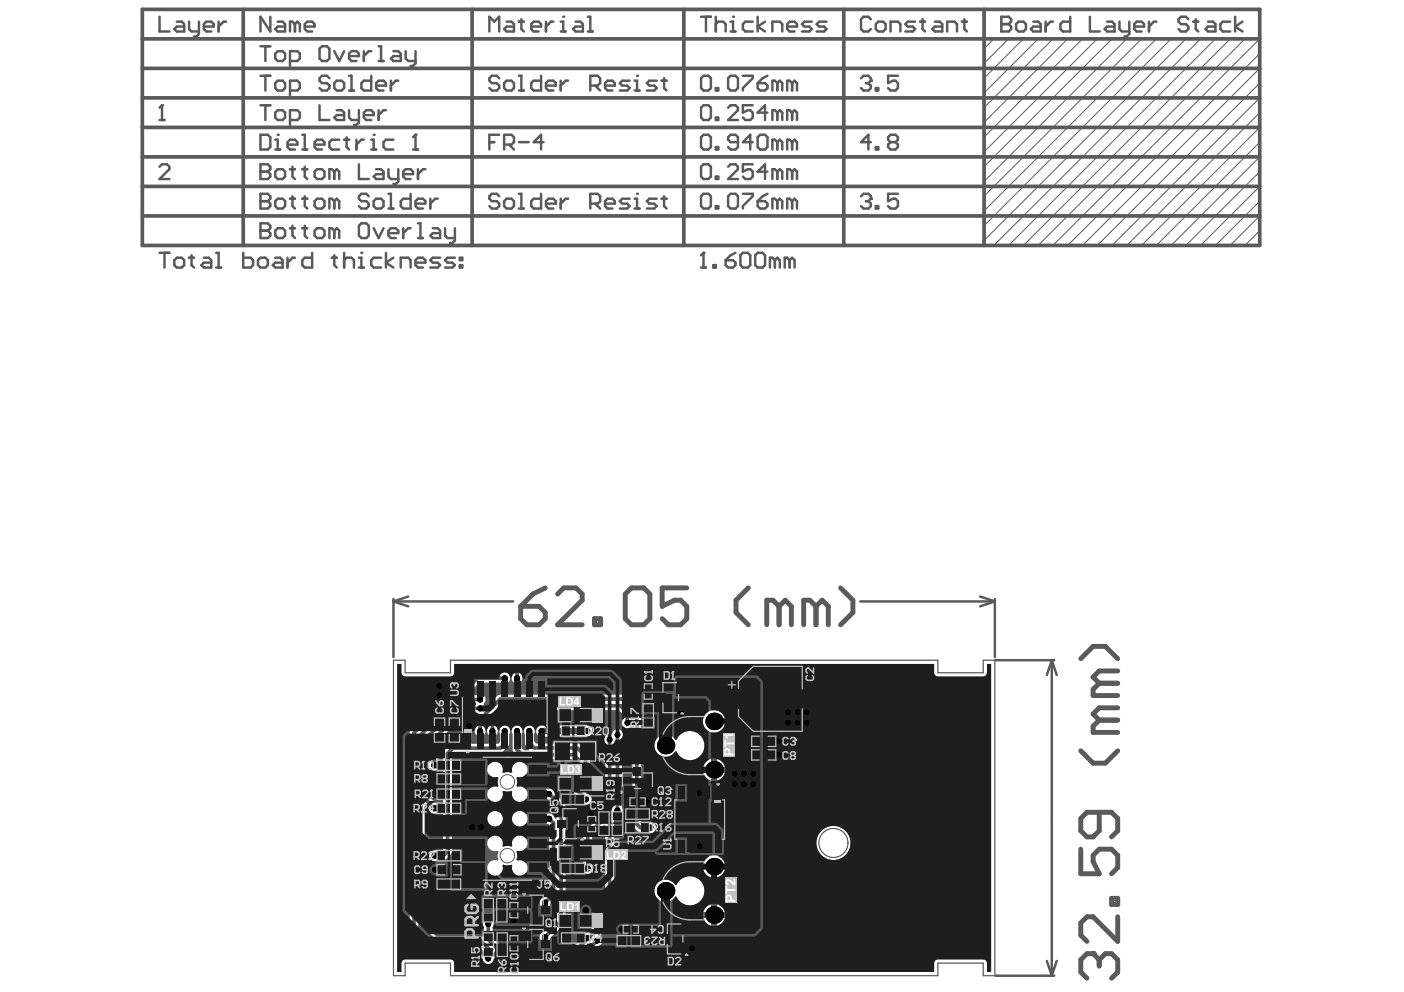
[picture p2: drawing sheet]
<svg xmlns="http://www.w3.org/2000/svg" width="297mm" height="210mm" viewBox="0 0 297 210" stroke-linecap="round" stroke-linejoin="round" font-family="sans-serif">
<g fill="none" stroke="#5a5a5a" stroke-width=".26">
<path d="M83.2 139.7h2.5v2.7h9.6v-2.7h103.1v2.7h9.6v-2.7h2.5v66.8h-2.5v-2.7h-9.6v2.7h-103.1v-2.7h-9.6v2.7h-2.5zM85.7 206.4v.1"/>
<circle cx="176.3" cy="178.4" r="3.1"/>
</g>
<g fill="none" stroke="#5a5a5a" stroke-width=".21">
<path d="M210.3 8.2l-2.1 2.1M213.4 8.2l-5.2 5.2M216.5 8.2l-8.3 8.3M219.6 8.2l-11.4 11.5M222.8 8.2l-14.6 14.6M225.9 8.2l-17.7 17.7M229 8.2l-20.8 20.8M232.1 8.2l-23.9 23.9M235.3 8.2l-27.1 27.1M238.4 8.2l-30.2 30.2M241.5 8.2l-33.3 33.3M244.6 8.2l-36.4 36.4"/>
<path d="M247.8 8.2l-39.6 39.6M250.9 8.2l-42.7 42.7M254 8.2l-43.7 43.7M257.1 8.2l-43.7 43.7M260.3 8.2l-43.8 43.7M263.4 8.2l-43.8 43.7M266.5 14.5l-37.5 37.4M266.5 17.6l-34.4 34.3M266.5 11.3l-40.6 40.6M266.5 8.2l-43.7 43.7M266.5 23.8l-28.1 28.1M266.5 36.3l-15.6 15.6"/>
<path d="M266.5 39.4l-12.5 12.5M266.5 27l-25 24.9M266.5 20.7l-31.2 31.2M266.5 33.2l-18.7 18.7M266.5 30.1l-21.9 21.8M266.5 48.8l-3.1 3.1M266.5 42.6l-9.4 9.3M266.5 45.7l-6.2 6.2"/>
<circle cx="107.4" cy="165.4" r="1.54"/>
<circle cx="107.4" cy="181.1" r="1.54"/>
</g>
<g fill="none" stroke="#5a5a5a" stroke-width=".78">
<path d="M30.1 14.5h236.4M30.1 2h236.4v49.9h-236.4zM30.1 8.2h236.4M51.5 2v49.9M99.9 2v49.9M144.7 2v49.9M178.5 2v49.9M208.2 2v49.9M30.1 39.4h236.4M30.1 33.2h236.4M30.1 27h236.4M30.1 20.7h236.4"/>
<path d="M30.1 45.7h236.4"/>
</g>
<g fill="none" stroke="#5a5a5a" stroke-width=".52">
<path d="M148.3 22.8l.5-.5h1.1l.5 .5v2.1l-.5 .5h-1.1l-.5-.5zM151.4 24.9h.6v.5h-.6zM154 22.8l.6-.5h1l.5 .5v.5l-2.1 2.1h2.1M159.3 22.3h-2.1v1.5l1-.5h.5l.6 .5v1.1l-.6 .5h-1l-.5-.5M162.4 23.8h-2.1l1.6-1.5v3.1M164.5 23.8l-.6-.5h-.5v2.1M164.5 23.8v1.6M164.5 23.8l.5-.5 .5 .5v1.6M167.6 23.8l-.5-.5h-.6v2.1M167.6 23.8v1.6M167.6 23.8l.5-.5 .5 .5v1.6M33.8 53.5h2"/>
<path d="M34.8 53.5v3.1M37.4 54.5h1l.6 .6v1l-.6 .5h-1l-.5-.5v-1zM40 54.5h1M40.5 54v2.1l.5 .5M43.1 54.5h1.1l.5 .6v1.5h-1.6l-.5-.5 .5-.5h1.6M45.7 53.5h.6v3.1M45.7 56.6h1.1M51.5 53.5v3.1h1.5l.5-.5v-1l-.5-.6h-1.5M54.6 55.1l.5-.6h1l.6 .6v1l-.6 .5h-1l-.5-.5zM58.2 54.5h1.1l.5 .6v1.5h-1.6l-.5-.5 .5-.5h1.6M60.8 54.5v2.1M62.4 54.5h-.5l-1.1 1.1"/>
<path d="M66 53.5v3.1h-1.5l-.5-.5v-1l.5-.6h1.5M70.2 54.5h1M70.7 54v2.1l.5 .5M72.8 55.1l.5-.6h1.1l.5 .6v1.5M72.8 53.5v3.1M75.9 56.6h1.1M75.9 54.5h.6v2.1M83.2 127.3l3.2 1M83.2 127.3h25.4M83.2 126.7v12.3M86.4 126.2l-3.2 1.1M182 127.3h28.5"/>
<path d="M207.4 126.2l3.1 1.1M210.5 127.3l-3.1 1M210.5 126.7v12.3M210.6 139.7h12.4M222.5 139.7l1.1 3.1M222.5 139.7l-1 3.1M222.5 139.7v66.8M210.6 206.5h12.4M221.5 203.3l1 3.2M223.6 203.3l-1.1 3.2"/>
</g>
<circle cx="76.5" cy="53.5" r=".26" fill="#5a5a5a"/>
<g fill="none" stroke="#5a5a5a" stroke-width=".52">
<path d="M57.2 3.5v3.2l-2.1-3.2v3.2M58.8 4.6h1l.5 .5v1.6h-1.5l-.6-.6 .6-.5h1.5M62.4 5.1l-.5-.5h-.5v2.1M62.4 5.1v1.6M62.4 5.1l.5-.5 .5 .5v1.6M64.5 5.6h2.1v-.5l-.6-.5h-1l-.5 .5v1l.5 .6h1M182.2 16.6l.5-.6h1l.5 .6v.5M80.6 54.5h-1.5l-.6 .6v1l.6 .5h1.5M81.7 53.5v3.1M83.2 54.5l-1.5 1.1 1.5 1M84.8 56.6v-2.1h1.5l.6 .6v1.5M87.9 55.6h2.1v-.5l-.5-.6h-1.1l-.5 .6v1l.5 .5h1.1"/>
<path d="M93.1 54.5h-1.5l-.6 .6 .6 .5h1l.5 .5-.5 .5h-1.6M96.2 54.5h-1.5l-.5 .6 .5 .5h1l.5 .5-.5 .5h-1.5M97.3 54.5h.5v.6h-.5zM97.3 56.1h.5v.5h-.5zM148.3 41.5l.5-.5h1.1l.5 .5v2.1l-.5 .5h-1.1l-.5-.5zM151.4 43.6h.6v.5h-.6zM154 41.5l.6-.5h1l.5 .5v2.1l-.5 .5h-1l-.6-.5zM157.2 41h2.1v.5l-2.1 2.1v.5M160.3 42.6h1.6l.5 .5v.5l-.5 .5h-1.1l-.5-.5zM162.4 41l-1.1 .5-1 1.1M164.5 42.6l-.6-.6h-.5v2.1M164.5 42.6v1.5"/>
<path d="M164.5 42.6l.5-.6 .5 .6v1.5M167.6 42.6l-.5-.6h-.6v2.1M167.6 42.6v1.5M167.6 42.6l.5-.6 .5 .6v1.5"/>
</g>
<circle cx="184.2" cy="17.1" r=".26" fill="#5a5a5a"/>
<g fill="none" stroke="#5a5a5a" stroke-width=".52">
<path d="M33.8 3.5v3.2h2M37.4 4.6h1l.6 .5v1.6h-1.6l-.5-.6 .5-.5h1.6M40 4.6v1.5l.5 .6h1.6M42.1 4.6v2.6l-.5 .5h-.6M43.1 5.6h2.1v-.5l-.5-.5h-1.1l-.5 .5v1l.5 .6h1.1M46.3 4.6v2.1M47.8 4.6h-.5l-1 1M105.6 16.6l-.5-.6h-1l-.6 .6v.5l.6 .5h1l.5 .5v.5l-.5 .6h-1l-.6-.6M106.7 17.6l.5-.5h1l.5 .5v1l-.5 .6h-1l-.5-.6zM109.8 19.2h1M109.8 16h.5v3.2M114.5 16v3.2h-1.6l-.5-.6v-1l.5-.5h1.6"/>
<path d="M115.5 18.1h2.1v-.5l-.5-.5h-1.1l-.5 .5v1l.5 .6h1.1M118.6 17.1v2.1M120.2 17.1h-.5l-1.1 1M124.9 18.1h1.5l.6-.5v-1l-.6-.6h-1.5v3.2M125.9 18.1l1.1 1.1M128 18.1h2.1v-.5l-.5-.5h-1.1l-.5 .5v1l.5 .6h1.1M133.2 17.1h-1.5l-.6 .5 .6 .5h1l.5 .5-.5 .6h-1.6M134.3 19.2h1M134.3 17.1h.5v2.1M183.2 17.6h.5M183.7 17.6l.5 .5v.5l-.5 .6h-1l-.5-.6M184.2 17.1l-.5 .5"/>
<path d="M185.3 18.6h.5v.6h-.5zM190 16h-2.1v1.6l1-.5h.6l.5 .5v1l-.5 .6h-1.1l-.5-.6M103.5 30.1h1.1M105.6 28.5h-2.1v3.1M106.7 30.6h1.5l.5-.5v-1.1l-.5-.5h-1.5v3.1M107.7 30.6l1 1M109.8 30.1h2.1M115 30.1h-2.1l1.6-1.6v3.1"/>
</g>
<circle cx="134.8" cy="16" r=".26" fill="#5a5a5a"/>
<g fill="none" stroke="#5a5a5a" stroke-width=".52">
<path d="M55.1 9.8h2.1M56.1 9.8v3.1M58.2 11.3l.6-.5h1l.5 .5v1.1l-.5 .5h-1l-.6-.5zM61.4 12.9h1.5l.5-.5v-1.1l-.5-.5h-1.5v3.1M67.6 10.3l.5-.5h1.1l.5 .5v2.1l-.5 .5h-1.1l-.5-.5zM70.7 10.8l1.1 2.1 1-2.1M73.9 11.9h2v-.6l-.5-.5h-1l-.5 .5v1.1l.5 .5h1M77 10.8v2.1M78.5 10.8h-.5l-1 1.1M80.1 9.8h.5v3.1M80.1 12.9h1M83.2 10.8h1.1l.5 .5v1.6h-1.6l-.5-.5 .5-.5h1.6"/>
<path d="M85.8 10.8v1.6l.5 .5h1.6M87.9 10.8v2.6l-.5 .5h-.5M138.9 17.1h-1.5l-.5 .5 .5 .5h1l.5 .5-.5 .6h-1.5M140 17.1h1M140.5 16.6v2l.5 .6M148.3 3.5h2.1M149.4 3.5v3.2M151.4 5.1l.6-.5h1l.5 .5v1.6M151.4 3.5v3.2M154.6 6.7h1M154.6 4.6h.5v2.1M184.2 4.1l-.5-.6h-1l-.5 .6v2l.5 .6h1l.5-.6"/>
<path d="M185.3 5.1l.5-.5h1l.6 .5v1l-.6 .6h-1l-.5-.6zM188.4 6.7v-2.1h1.6l.5 .5v1.6M193.6 4.6h-1.5l-.6 .5 .6 .5h1l.5 .5-.5 .6h-1.6M194.7 4.6h1M195.2 4.1v2l.5 .6M197.8 4.6h1l.5 .5v1.6h-1.5l-.5-.6 .5-.5h1.5M200.4 6.7v-2.1h1.5l.6 .5v1.6M203.5 4.6h1.1M204 4.1v2l.6 .6"/>
</g>
<circle cx="155.1" cy="3.5" r=".26" fill="#5a5a5a"/>
<g fill="none" stroke="#5a5a5a" stroke-width=".52">
<path d="M159.3 4.6h-1.6l-.5 .5v1l.5 .6h1.6M160.3 3.5v3.2M161.9 4.6l-1.6 1 1.6 1.1M163.4 6.7v-2.1h1.6l.5 .5v1.6M166.5 5.6h2.1v-.5l-.5-.5h-1l-.6 .5v1l.6 .6h1M171.7 4.6h-1.5l-.5 .5 .5 .5h1l.5 .5-.5 .6h-1.5M174.9 4.6h-1.6l-.5 .5 .5 .5h1.1l.5 .5-.5 .6h-1.6M211.8 3.5v3.2h1.6l.5-.6v-.5l-.5-.5h-1.6M55.1 22.3h2.1M56.1 22.3v3.1M58.2 23.8l.6-.5h1l.5 .5v1.1l-.5 .5h-1l-.6-.5zM61.4 25.4h1.5l.5-.5v-1.1l-.5-.5h-1.5v3.1"/>
<path d="M67.6 22.3v3.1h2.1M71.2 23.3h1.1l.5 .5v1.6h-1.6l-.5-.5 .5-.5h1.6M73.9 23.3v1.6l.5 .5h1.5M75.9 23.3v2.6l-.5 .5h-.5M77 24.4h2.1v-.6l-.6-.5h-1l-.5 .5v1.1l.5 .5h1M80.1 23.3v2.1M81.7 23.3h-.6l-1 1.1"/>
</g>
<circle cx="211.8" cy="5.1" r=".26" fill="#5a5a5a"/>
<g fill="none" stroke="#5a5a5a" stroke-width=".52">
<path d="M55.1 16h2.1M56.1 16v3.2M58.2 17.6l.6-.5h1l.5 .5v1l-.5 .6h-1l-.6-.6zM61.4 19.2h1.5l.5-.6v-1l-.5-.5h-1.5v3.1M69.7 16.6l-.5-.6h-1.1l-.5 .6v.5l.5 .5h1.1l.5 .5v.5l-.5 .6h-1.1l-.5-.6M70.7 17.6l.5-.5h1.1l.5 .5v1l-.5 .6h-1.1l-.5-.6zM73.9 16h.5v3.2M73.9 19.2h1M78.5 16v3.2h-1.5l-.5-.6v-1l.5-.5h1.5M79.6 18.1h2.1v-.5l-.6-.5h-1l-.5 .5v1l.5 .6h1M82.7 17.1v2.1M84.3 17.1h-.6l-1 1"/>
<path d="M211.8 3.5h1.6l.5 .6v.5l-.5 .5h-1.6M215 5.1l.5-.5h1l.6 .5v1l-.6 .6h-1l-.5-.6zM218.6 4.6h1.1l.5 .5v1.6h-1.6l-.5-.6 .5-.5h1.6M221.2 4.6v2.1M222.8 4.6h-.5l-1.1 1M226.4 3.5v3.2h-1.5l-.6-.6v-1l.6-.5h1.5M230.6 3.5v3.2h2.1M234.2 4.6h1.1l.5 .5v1.6h-1.6l-.5-.6 .5-.5h1.6M236.8 4.6v1.5l.6 .6h1.5M238.9 4.6v2.6l-.5 .5h-.5M240 5.6h2v-.5l-.5-.5h-1l-.5 .5v1l.5 .6h1M243.1 4.6v2.1"/>
<path d="M244.6 4.6h-.5l-1 1M251.4 4.1l-.5-.6h-1l-.6 .6v.5l.6 .5h1l.5 .5v.5l-.5 .6h-1l-.6-.6M252.5 4.6h1M253 4.1v2l.5 .6M255.6 4.6h1l.5 .5v1.6h-1.5l-.5-.6 .5-.5h1.5M260.3 4.6h-1.6l-.5 .5v1l.5 .6h1.6M261.3 3.5v3.2M262.9 4.6l-1.6 1 1.6 1.1M148.3 56.6h1.1M148.8 53.5v3.1"/>
</g>
<circle cx="148.8" cy="53.5" r=".26" fill="#5a5a5a"/>
<g fill="none" stroke="#5a5a5a" stroke-width=".52">
<path d="M55.1 28.5h1.6l.5 .5v2.1l-.5 .5h-1.6zM58.2 31.6h1.1M58.2 29.6h.6v2M148.8 53.5l-.5 .5M150.9 56.1h.5v.5h-.5zM153.5 55.1h1.6l.5 .5v.5l-.5 .5h-1.1l-.5-.5zM155.6 53.5l-1 .5-1.1 1.1M156.6 54l.6-.5h1l.5 .5v2.1l-.5 .5h-1l-.6-.5zM159.8 54l.5-.5h1l.6 .5v2.1l-.6 .5h-1l-.5-.5zM163.9 55.1l-.5-.6h-.5v2.1M163.9 55.1v1.5M163.9 55.1l.6-.6 .5 .6v1.5"/>
<path d="M167.1 55.1l-.6-.6h-.5v2.1M167.1 55.1v1.5M167.1 55.1l.5-.6 .5 .6v1.5"/>
</g>
<circle cx="58.8" cy="28.5" r=".26" fill="#5a5a5a"/>
<path d="M60.8 30.6h2.1v-.5l-.5-.5h-1l-.6 .5v1l.6 .5h1M64 31.6h1M64 28.5h.5v3.1M66.6 30.6h2v-.5l-.5-.5h-1l-.5 .5v1l.5 .5h1M71.8 29.6h-1.6l-.5 .5v1l.5 .5h1.6M72.8 29.6h1.1M73.3 29v2.1l.6 .5M75.4 29.6v2M77 29.6h-.5l-1.1 1M78.5 31.6h1.1M78.5 29.6h.6v2" fill="none" stroke="#5a5a5a" stroke-width=".52"/>
<circle cx="79.1" cy="28.5" r=".26" fill="#5a5a5a"/>
<path d="M83.2 29.6h-1.5l-.6 .5v1l.6 .5h1.5M87.4 31.6h1M87.9 28.5v3.1" fill="none" stroke="#5a5a5a" stroke-width=".52"/>
<circle cx="87.9" cy="28.5" r=".26" fill="#5a5a5a"/>
<path d="M87.9 28.5l-.5 .5M55.1 47.3v3.1h1.6l.5-.5v-.6l-.5-.5h-1.6" fill="none" stroke="#5a5a5a" stroke-width=".52"/>
<circle cx="55.1" cy="48.8" r=".26" fill="#5a5a5a"/>
<g fill="none" stroke="#5a5a5a" stroke-width=".52">
<path d="M184.2 30.1h-2l1.5-1.6v3.1M185.3 31.1h.5v.5h-.5zM188.4 30.1h1.1M188.4 30.1l-.5 .5v.5l.5 .5h1.1l.5-.5v-.5l-.5-.5M188.4 30.1l-.5-.5v-.6l.5-.5h1.1l.5 .5v.6l-.5 .5M55.1 47.3h1.6l.5 .5v.5l-.5 .5h-1.6M58.2 48.8l.6-.5h1l.5 .5v1.1l-.5 .5h-1l-.6-.5zM61.4 48.3h1M61.9 47.8v2.1l.5 .5M64 48.3h1M64.5 47.8v2.1l.5 .5M66.6 48.8l.5-.5h1l.5 .5v1.1l-.5 .5h-1l-.5-.5z"/>
<path d="M70.7 48.8l-.5-.5h-.5v2.1M70.7 48.8v1.6M70.7 48.8l.5-.5 .6 .5v1.6M75.9 47.8l.6-.5h1l.5 .5v2.1l-.5 .5h-1l-.6-.5zM79.1 48.3l1 2.1 1-2.1M82.2 49.3h2.1v-.5l-.6-.5h-1l-.5 .5v1.1l.5 .5h1M85.3 48.3v2.1M86.9 48.3h-.6l-1 1M88.4 47.3h.6v3.1M88.4 50.4h1.1M91.6 48.3h1l.5 .5v1.6h-1.5l-.6-.5 .6-.6h1.5M94.2 48.3v1.6l.5 .5h1.5"/>
<path d="M96.2 48.3v2.6l-.5 .5h-.5M105.6 41.5l-.5-.5h-1l-.6 .5v.5l.6 .6h1l.5 .5v.5l-.5 .5h-1l-.6-.5M106.7 42.6l.5-.6h1l.5 .6v1l-.5 .5h-1l-.5-.5zM109.8 41h.5v3.1M109.8 44.1h1M114.5 41v3.1h-1.6l-.5-.5v-1l.5-.6h1.6M115.5 43.1h2.1v-.5l-.5-.6h-1.1l-.5 .6v1l.5 .5h1.1M118.6 42v2.1M120.2 42h-.5l-1.1 1.1M124.9 43.1h1.5l.6-.5v-1.1l-.6-.5h-1.5v3.1M125.9 43.1l1.1 1M128 43.1h2.1v-.5l-.5-.6h-1.1l-.5 .6v1l.5 .5h1.1"/>
<path d="M133.2 42h-1.5l-.6 .6 .6 .5h1l.5 .5-.5 .5h-1.6M134.3 44.1h1M134.3 42h.5v2.1"/>
</g>
<circle cx="134.8" cy="41" r=".26" fill="#5a5a5a"/>
<path d="M103.5 6.7v-3.2l1.1 1.1 1-1.1v3.2M107.2 4.6h1l.5 .5v1.6h-1.5l-.5-.6 .5-.5h1.5M109.8 4.6h1M110.3 4.1v2l.5 .6M112.4 5.6h2.1v-.5l-.6-.5h-1l-.5 .5v1l.5 .6h1M115.5 4.6v2.1M117.1 4.6h-.5l-1.1 1M118.6 4.6h.6v2.1M118.6 6.7h1.1M138.9 42h-1.5l-.5 .6 .5 .5h1l.5 .5-.5 .5h-1.5M140 42h1M140.5 41.5v2.1l.5 .5" fill="none" stroke="#5a5a5a" stroke-width=".52"/>
<circle cx="119.2" cy="3.5" r=".26" fill="#5a5a5a"/>
<g fill="none" stroke="#5a5a5a" stroke-width=".52">
<path d="M121.8 4.6h1l.5 .5v1.6h-1.5l-.6-.6 .6-.5h1.5M124.4 6.7h1M124.4 3.5h.5v3.2M148.3 16.6l.5-.6h1.1l.5 .6v2l-.5 .6h-1.1l-.5-.6zM151.4 18.6h.6v.6h-.6zM154 16.6l.6-.6h1l.5 .6v2l-.5 .6h-1l-.6-.6zM157.2 16h2.1v.6l-2.1 2v.6M160.3 17.6h1.6l.5 .5v.5l-.5 .6h-1.1l-.5-.6zM162.4 16l-1.1 .6-1 1M164.5 17.6l-.6-.5h-.5v2.1M164.5 17.6v1.6M164.5 17.6l.5-.5 .5 .5v1.6"/>
<path d="M167.6 17.6l-.5-.5h-.6v2.1M167.6 17.6v1.6M167.6 17.6l.5-.5 .5 .5v1.6M55.1 41v3.1h1.6l.5-.5v-.5l-.5-.5h-1.6"/>
</g>
<circle cx="55.1" cy="42.6" r=".26" fill="#5a5a5a"/>
<g fill="none" stroke="#5a5a5a" stroke-width=".52">
<path d="M55.1 41h1.6l.5 .5v.5l-.5 .6h-1.6M58.2 42.6l.6-.6h1l.5 .6v1l-.5 .5h-1l-.6-.5zM61.4 42h1M61.9 41.5v2.1l.5 .5M64 42h1M64.5 41.5v2.1l.5 .5M66.6 42.6l.5-.6h1l.5 .6v1l-.5 .5h-1l-.5-.5zM70.7 42.6l-.5-.6h-.5v2.1M70.7 42.6v1.5M70.7 42.6l.5-.6 .6 .6v1.5M78 41.5l-.5-.5h-1l-.6 .5v.5l.6 .6h1l.5 .5v.5l-.5 .5h-1l-.6-.5M79.1 42.6l.5-.6h1l.5 .6v1l-.5 .5h-1l-.5-.5z"/>
<path d="M82.2 41h.5v3.1M82.2 44.1h1M86.9 41v3.1h-1.6l-.5-.5v-1l.5-.6h1.6M87.9 43.1h2.1v-.5l-.5-.6h-1.1l-.5 .6v1l.5 .5h1.1M91 42v2.1M92.6 42h-.5l-1.1 1.1M182.2 41.5l.5-.5h1l.5 .5v.5"/>
</g>
<circle cx="184.2" cy="42" r=".26" fill="#5a5a5a"/>
<path d="M33.8 25.4h1M34.3 22.3v3.1M183.2 42.6h.5M183.7 42.6l.5 .5v.5l-.5 .5h-1l-.5-.5M184.2 42l-.5 .6M185.3 43.6h.5v.5h-.5zM190 41h-2.1v1.6l1-.6h.6l.5 .6v1l-.5 .5h-1.1l-.5-.5" fill="none" stroke="#5a5a5a" stroke-width=".52"/>
<circle cx="34.3" cy="22.3" r=".26" fill="#5a5a5a"/>
<g fill="none" stroke="#5a5a5a" stroke-width=".52">
<path d="M33.8 35.3l.5-.5h1l.5 .5v.5l-2 2.1h2M34.3 22.3l-.5 .5M55.1 34.8v3.1h1.6l.5-.5v-.6l-.5-.5h-1.6M148.3 35.3l.5-.5h1.1l.5 .5v2.1l-.5 .5h-1.1l-.5-.5zM151.4 37.4h.6v.5h-.6zM154 35.3l.6-.5h1l.5 .5v.5l-2.1 2.1h2.1M159.3 34.8h-2.1v1.5l1-.5h.5l.6 .5v1.1l-.6 .5h-1l-.5-.5M162.4 36.3h-2.1l1.6-1.5v3.1M164.5 36.3l-.6-.5h-.5v2.1M164.5 36.3v1.6M164.5 36.3l.5-.5 .5 .5v1.6M167.6 36.3l-.5-.5h-.6v2.1"/>
<path d="M167.6 36.3v1.6M167.6 36.3l.5-.5 .5 .5v1.6"/>
</g>
<circle cx="55.1" cy="36.3" r=".26" fill="#5a5a5a"/>
<g fill="none" stroke="#5a5a5a" stroke-width=".52">
<path d="M55.1 34.8h1.6l.5 .5v.5l-.5 .5h-1.6M58.2 36.3l.6-.5h1l.5 .5v1.1l-.5 .5h-1l-.6-.5zM61.4 35.8h1M61.9 35.3v2.1l.5 .5M64 35.8h1M64.5 35.3v2.1l.5 .5M66.6 36.3l.5-.5h1l.5 .5v1.1l-.5 .5h-1l-.5-.5zM70.7 36.3l-.5-.5h-.5v2.1M70.7 36.3v1.6M70.7 36.3l.5-.5 .6 .5v1.6M75.9 34.8v3.1h2.1M79.6 35.8h1l.5 .5v1.6h-1.5l-.5-.5 .5-.6h1.5"/>
<path d="M82.2 35.8v1.6l.5 .5h1.6M84.3 35.8v2.6l-.6 .5h-.5M85.3 36.8h2.1v-.5l-.5-.5h-1.1l-.5 .5v1.1l.5 .5h1.1M88.4 35.8v2.1M90 35.8h-.5l-1.1 1M148.3 29l.5-.5h1.1l.5 .5v2.1l-.5 .5h-1.1l-.5-.5zM151.4 31.1h.6v.5h-.6zM156.1 30.1h-1.5l-.6-.5v-.6l.6-.5h1l.5 .5v2.1l-.5 .5h-1l-.6-.5M159.3 30.1h-2.1l1.5-1.6v3.1M160.3 29l.5-.5h1.1l.5 .5v2.1l-.5 .5h-1.1l-.5-.5zM164.5 30.1l-.6-.5h-.5v2M164.5 30.1v1.5"/>
<path d="M164.5 30.1l.5-.5 .5 .5v1.5M167.6 30.1l-.5-.5h-.6v2M167.6 30.1v1.5M167.6 30.1l.5-.5 .5 .5v1.5"/>
</g>
<path d="M231.3 201.8h-1.3l-1.3 1.3v2.6l1.3 1.3" fill="none" stroke="#5a5a5a" stroke-width="1"/>
<circle cx="231.3" cy="201.8" r=".52" fill="#5a5a5a"/>
<g fill="none" stroke="#5a5a5a" stroke-width="1">
<path d="M110.2 128.3h3.9l1.3 1.3v1.3l-1.3 1.3h-2.6l-1.3-1.3zM115.4 124.4l-2.6 1.3-2.6 2.6M118 125.7l1.3-1.3h2.6l1.3 1.3v1.3l-5.2 5.2h5.2M125.8 130.9h1.3v1.3h-1.3zM132.3 125.7l1.3-1.3h2.6l1.3 1.3v5.2l-1.3 1.3h-2.6l-1.3-1.3zM145.3 124.4h-5.2v3.9l2.6-1.3h1.3l1.3 1.3v2.6l-1.3 1.3h-2.6l-1.3-1.3M158.3 124.4l-2.6 2.6v2.6l2.6 2.6M164.8 128.3l-1.3-1.3h-1.3v5.2M164.8 128.3v3.9M164.8 128.3l1.3-1.3 1.3 1.3v3.9M172.6 128.3l-1.3-1.3h-1.3v5.2M172.6 128.3v3.9"/>
<path d="M172.6 128.3l1.3-1.3 1.3 1.3v3.9M177.8 124.4l2.6 2.6v2.6l-2.6 2.6M228.7 139.4l2.6-2.6h2.6l2.6 2.6M228.7 158.9l2.6 2.6h2.6l2.6-2.6M232.6 144.6l-1.3 1.3v1.3h5.2M232.6 152.4l-1.3 1.3v1.3h5.2M232.6 152.4h3.9M232.6 144.6h3.9M236.5 149.8h-3.9l-1.3 1.3 1.3 1.3M236.5 142h-3.9l-1.3 1.3 1.3 1.3M228.7 179.7v5.2h3.9l-1.3-2.6v-1.3l1.3-1.3h2.6l1.3 1.3v2.6l-1.3 1.3M232.6 171.9v3.9l-1.3 1.3h-1.3l-1.3-1.3v-2.6l1.3-1.3h5.2l1.3 1.3v2.6l-1.3 1.3"/>
<path d="M235.2 190.1h1.3v1.3h-1.3zM236.5 194v5.2l-5.2-5.2h-1.3l-1.3 1.3v2.6l1.3 1.3M231.3 201.8l1.3 1.3M232.6 203.1v1.3M232.6 203.1l1.3-1.3h1.3l1.3 1.3v2.6l-1.3 1.3"/>
</g>
<path d="M84 140.5h.9v1.9a.8 .8 0 0 0 .8 .8h9.6l.3-.1 .4-.4 .1-2.2h4.8l.1 .3-.7 .2-13.6 13.7v41.9l.2 .7 4.1 3.9 9.4 .1 1.7 1.8a1.14 1.14 0 0 0 1 .9 1.14 1.14 0 0 0 1.2-.7l.3-.1 1.4 1.4 .6 .3h14.8l.6-.3 4.5-4.4a1.14 1.14 0 0 0 .9-1 1.14 1.14 0 0 0-.7-1.2l-.1-.3 3-3.1 .3-.6v-21.3l.3-.2a1.14 1.14 0 0 0 1.3-.3 1.14 1.14 0 0 0 .1-1.4v-14.7a1.16 1.16 0 0 0-.5-1.7 1.16 1.16 0 0 0-1.6 .9l-.3 .1a1.15 1.15 0 0 0-1.2 .5 1.15 1.15 0 0 0 0 1.3v11.8l-.2 .1-3-2.9-.1-6.6-1.9-2-.7-.3h-8.7l-.5-.5 .1-1.5a1.16 1.16 0 0 0-1-1.8 1.16 1.16 0 0 0-.9 1.8v2.3l.9 .9-.1 .3h-1.1l-.5-.5v-3a1.15 1.15 0 0 0-.1-1.5 1.15 1.15 0 0 0-1.6 0 1.15 1.15 0 0 0-.1 1.5v3.7a3 3 0 0 0 2 1.6h10.5l.4 .4v6.8l1.5 1.5a1.14 1.14 0 0 0 1 1 1.14 1.14 0 0 0 1.2-.8l.3-.1 .9 .8v3.3l-2.8 2.8-.1 6.8a1.16 1.16 0 0 0 1 1.8 1.16 1.16 0 0 0 .9-1.8v-6.1l2.5-2.5 .2 .1v19l-3.7 3.8a1.11 1.11 0 0 0-1 .9l-3.4 3.4h-12.4l-3.3-3.3v-2.2a1.15 1.15 0 0 0-.1-1.5 1.15 1.15 0 0 0-1.6 0 1.15 1.15 0 0 0-.1 1.5v1.9l-.3 .2-.4-.2h-9.4l-2.5-2.4v-25.1l.3-.1 .6 .8a1.15 1.15 0 0 0 1.9 .6 1.15 1.15 0 0 0-.4-2l-1.1-1v-5.8l.3-.1 .2 .1a1.15 1.15 0 0 0 1.2-.5 1.15 1.15 0 0 0 0-1.3v-4.6l5.9-5.9h2.2l.2 .1 .1 .3-.5 .6-.1 .4v1.8a1.15 1.15 0 0 0 .2 1.5 1.15 1.15 0 0 0 1.6 0 1.15 1.15 0 0 0 .1-1.5v-1.4l.5-.5 .3 .1v1.8a1.15 1.15 0 0 0 .1 1.5 1.15 1.15 0 0 0 1.6 0 1.15 1.15 0 0 0 .1-1.5v-1.9l1.8-1.8h24l.9 .9v1.1a1.15 1.15 0 0 0 .2 1.6 1.15 1.15 0 0 0 1.5-.1l.3 .1v20.5a2.25 2.25 0 0 0 1.7 1.7h1.5a1.16 1.16 0 0 0 1.8-1 1.16 1.16 0 0 0-1.8-.9h-1.1l-.2-.2v-24.5l-.3-.7-1.6-1.5-.6-.3h-27.4l-.6 .3-2.3 2.2h-.3l-.4-.5 .3-.3a1.15 1.15 0 0 0-.1-1.5 1.15 1.15 0 0 0-1.5-.1h-1.8l-.1-.2 2.4-2.5h4.7a1.15 1.15 0 0 0 1.5-.1 1.15 1.15 0 0 0 .1-1.5l.1-.2h.5l.1 .3a1.16 1.16 0 0 0 1 1.8 1.16 1.16 0 0 0 .9-1.9v-.8a2.36 2.36 0 0 0-1.6-1.2v-.3h88.9v1.9l.3 .5 .2 .2 9.9 .1a.8 .8 0 0 0 .8-.8v-1.9h.9v65.2h-.9v-1.9v-.3l-.5-.4-9.9-.1a.8 .8 0 0 0-.8 .8v1.9h-101.5v-1.9l-.2-.6-.3-.1-9.9-.1a.8 .8 0 0 0-.8 .8v1.9h-.9zM148.7 152.6a2.4 2.4 0 0 0 4.8 0 2.4 2.4 0 0 0-4.8 0zM113.8 153.8a1.19 1.19 0 0 0-.3 1.3 1.19 1.19 0 0 0 1.1 .8h9.6a1.19 1.19 0 0 0 1.2-1.2 1.19 1.19 0 0 0-1.2-1.2h-9.6zM138.9 156.3a2.38 2.38 0 0 0 .6 3.4 2.38 2.38 0 0 0 3.4-.7h.2a3.1 3.1 0 0 0 4.7 1.2 3.1 3.1 0 0 0 0-4.9 3.1 3.1 0 0 0-4.7 1.2l-.2 .1a2.36 2.36 0 0 0-4-.3zM94 158.8l-.3 .6v20.4l-.3 .3h-.8a1.15 1.15 0 0 0-1.5 .2 1.15 1.15 0 0 0 0 1.5 1.15 1.15 0 0 0 1.5 .2 2.48 2.48 0 0 0 3-1.8v-20.4l.6-.5h9.6a2.72 2.72 0 0 0 1.9-2v-2a1.15 1.15 0 0 0-.1-1.5 1.15 1.15 0 0 0-1.6 0 1.15 1.15 0 0 0-.1 1.5v1.6l-.5 .5h-9.6l-.7 .3zM151.7 160.6v1.6h1.6a2.23 2.23 0 0 0-1.6-1.6zM149.2 161.4l-.4 .8h1.6v-1.6l-.8 .4zM154.5 163.1a1.15 1.15 0 0 0 .3 1.6v.2a1.16 1.16 0 0 0-.2 1.8 1.16 1.16 0 0 0 1.8-.1 1.2 1.2 0 0 0 2 0 1.16 1.16 0 0 0 1.8 .1 1.16 1.16 0 0 0-.2-1.7v-.3a1.16 1.16 0 0 0 .2-1.8 1.16 1.16 0 0 0-1.8 .2 1.2 1.2 0 0 0-2 0 1.18 1.18 0 0 0-1.9 0zM103.4 161.8a1.65 1.65 0 0 0 0 2 1.65 1.65 0 0 0 1.9 .6l.2 .2-.2 .7 .2 1-.2 .2a1.66 1.66 0 0 0-2.2 1.4 1.66 1.66 0 0 0 1.8 1.8 1.66 1.66 0 0 0 1.4-2.2l.2-.2 .7 .2 1-.2 .2 .2a1.66 1.66 0 0 0 1.4 2.2 1.66 1.66 0 0 0 1.8-1.8 1.66 1.66 0 0 0-2.1-1.4l-.2-.2 .1-.7-.1-1 .2-.2a1.66 1.66 0 0 0 2.1-1.4 1.66 1.66 0 0 0-1.8-1.8 1.66 1.66 0 0 0-1.4 2.1l-.2 .2-1-.1-.7 .1-.2-.1a1.66 1.66 0 0 0-.8-2 1.66 1.66 0 0 0-2.1 .4zM151.7 163.5v1.7a2.23 2.23 0 0 0 1.6-1.7zM148.8 163.5a2.23 2.23 0 0 0 1.6 1.7v-1.7zM115.2 167.4a1.15 1.15 0 0 0 .8 1.8l1.8 1.7v2.3l-.3 .1-.2-.2a1.15 1.15 0 0 0-1.2-1 1.15 1.15 0 0 0-1.1 1.1 1.15 1.15 0 0 0 1 1.2l.2 .1v14.3l-1.1 1.1a1.15 1.15 0 0 0-.9 1.2 1.15 1.15 0 0 0 1.1 1 1.15 1.15 0 0 0 1.2-.9l1-1.1 .3 .1v4.3l-2.7 2.6a1.15 1.15 0 0 0-.9 1.2 1.15 1.15 0 0 0 1.1 1.1 1.15 1.15 0 0 0 1.2-1l2.9-2.9 .2-.7v-24.3l-.2-.6-2.1-2.1a1.15 1.15 0 0 0-.9-.9 1.15 1.15 0 0 0-1.2 .5zM108.3 173.2a1.66 1.66 0 0 0 3.3 0 1.66 1.66 0 0 0-3.3 0zM103.1 173.2a1.66 1.66 0 0 0 3.3 0 1.66 1.66 0 0 0-3.3 0zM103.4 177.4a1.65 1.65 0 0 0 0 2 1.65 1.65 0 0 0 1.9 .6l.2 .2-.2 .7 .2 1-.2 .2a1.66 1.66 0 0 0-2.2 1.4 1.66 1.66 0 0 0 1.8 1.8 1.66 1.66 0 0 0 1.4-2.2l.2-.2 .7 .2 1-.1 .2 .1a1.66 1.66 0 0 0 1.4 2.2 1.66 1.66 0 0 0 1.8-1.8 1.66 1.66 0 0 0-2.1-1.4l-.2-.2 .1-.7-.1-1 .2-.2a1.66 1.66 0 0 0 2.1-1.4 1.66 1.66 0 0 0-1.8-1.8 1.66 1.66 0 0 0-1.4 2.2l-.2 .1-1-.1-.7 .2-.2-.2a1.66 1.66 0 0 0-.8-2 1.66 1.66 0 0 0-2.1 .4zM172.7 178.4a3.6 3.6 0 0 0 7.2 0 3.6 3.6 0 0 0-7.2 0zM148.7 183.4a2.4 2.4 0 0 0 4.8 0 2.4 2.4 0 0 0-4.8 0zM138.9 187a2.38 2.38 0 0 0 .6 3.5 2.38 2.38 0 0 0 3.4-.8h.2a3.1 3.1 0 0 0 4.7 1.2 3.1 3.1 0 0 0 0-4.8 3.1 3.1 0 0 0-4.7 1.2h-.2a2.36 2.36 0 0 0-4-.3zM151.7 191.3v1.7h1.6a2.23 2.23 0 0 0-1.6-1.7zM149.2 192.2l-.4 .8h1.6v-1.7l-.8 .4zM151.7 194.3v1.6a2.23 2.23 0 0 0 1.6-1.6zM148.8 194.3a2.23 2.23 0 0 0 1.6 1.6v-1.6z" fill="#5a5a5a"/>
<g fill="none" stroke="#5a5a5a" stroke-width=".78">
<path d="M101.6 154.7v-2.5l4.2-4.3h27.4l1.5 1.6v24.9l.8 .7h2.2M101.6 149.9h-3.3l-6.5 6.4v5.6M101.6 148h-3.3l-8.1 8.2v13.1l1.6 1.7M106.8 143.5h-5.8l-12.1 12.1v40.5l3 3h9.8l4.9 4.9h14.8l4.9-4.9M106.8 154.7v2.6l-1 1h-10l-1.1 1.1v20.8l-.9 .9h-1.9M109.4 143.5v-1.1l-.7-.7h-7.7l-13.4 13.4v41.5l3.7 3.8h9.5l2.5 2.4M109.4 154.7v3.9l1.1 1.1h10.9l.9 .9v6.8l1.7 1.7M112 154.7v2.5l1 1.1h9.1l1.8 1.7v6.5l3.3 3.4v3.9l-2.8 2.9v7.1M129 156.5v37.5l-8.7 8.7h-13.1l-3.9-3.9v-3.3M130.6 155.5v16M130.6 155.5h.1M132.7 153v-2.2l-1.4-1.5h-24.7l-2.4 2.4v3"/>
<path d="M116.2 168l2.5 2.5v24.3l-3.4 3.4M116.2 173.2l.9 1v15l-1.8 1.8M130.6 171.5h.1"/>
</g>
<path d="M114.6 154.7h9.6" fill="none" stroke="#5a5a5a" stroke-width="1.3"/>
<g fill="#000">
<circle cx="93" cy="147.1" r=".62"/>
<circle cx="93" cy="145.2" r=".62"/>
<circle cx="99.2" cy="153.5" r=".62"/>
<circle cx="101.6" cy="149.9" r=".62"/>
<circle cx="101.6" cy="154.7" r=".62"/>
<circle cx="101.6" cy="148" r=".62"/>
<circle cx="104.2" cy="154.7" r=".62"/>
<circle cx="106.8" cy="143.5" r=".62"/>
<circle cx="106.8" cy="154.7" r=".62"/>
<circle cx="109.4" cy="143.5" r=".62"/>
<circle cx="109.4" cy="154.7" r=".62"/>
<circle cx="112" cy="154.7" r=".62"/>
<circle cx="114.6" cy="154.7" r=".62"/>
<circle cx="124.2" cy="154.7" r=".62"/>
<circle cx="125.6" cy="151.3" r=".62"/>
<circle cx="129" cy="156.5" r=".62"/>
<circle cx="130.6" cy="155.5" r=".62"/>
<circle cx="132.7" cy="153" r=".62"/>
<circle cx="137.2" cy="144.4" r=".62"/>
<circle cx="140.8" cy="157.8" r="1.85"/>
<circle cx="144.1" cy="150.9" r=".62"/>
<circle cx="151.1" cy="152.6" r="1.85"/>
<circle cx="164.6" cy="156.9" r=".62"/>
<circle cx="164.6" cy="159.7" r=".62"/>
<circle cx="166.8" cy="152.9" r=".62"/>
<circle cx="166.8" cy="150.7" r=".62"/>
<circle cx="168.7" cy="152.9" r=".62"/>
<circle cx="168.7" cy="150.7" r=".62"/>
<circle cx="170.7" cy="152.9" r=".62"/>
<circle cx="170.7" cy="150.7" r=".62"/>
<circle cx="91.8" cy="161.9" r=".62"/>
<circle cx="91.8" cy="171" r=".62"/>
<circle cx="99.9" cy="175" r=".62"/>
<circle cx="101.8" cy="175" r=".62"/>
<circle cx="116.2" cy="168" r=".62"/>
<circle cx="116.2" cy="173.2" r=".62"/>
<circle cx="124" cy="169.1" r=".62"/>
<circle cx="124.9" cy="172.2" r=".62"/>
<circle cx="126.1" cy="165.8" r=".62"/>
<circle cx="130.6" cy="171.5" r=".62"/>
<circle cx="137" cy="169.7" r=".62"/>
<circle cx="137.7" cy="175.1" r=".62"/>
<circle cx="148" cy="179.1" r=".62"/>
<circle cx="148" cy="167.8" r=".62"/>
<circle cx="151.1" cy="162.9" r="1.85"/>
<circle cx="155.4" cy="165.9" r=".62"/>
<circle cx="155.5" cy="163.7" r=".62"/>
<circle cx="157.4" cy="165.9" r=".62"/>
<circle cx="157.4" cy="163.7" r=".62"/>
<circle cx="159.3" cy="165.9" r=".62"/>
<circle cx="159.4" cy="163.7" r=".62"/>
<circle cx="91.9" cy="181.1" r=".62"/>
<circle cx="92" cy="184" r=".62"/>
<circle cx="103.3" cy="195.5" r=".62"/>
<circle cx="108.7" cy="194.7" r=".62"/>
<circle cx="115.3" cy="191" r=".62"/>
<circle cx="115.3" cy="198.2" r=".62"/>
<circle cx="123.9" cy="192.6" r=".62"/>
<circle cx="124.4" cy="183.8" r=".62"/>
<circle cx="124.5" cy="198.5" r=".62"/>
<circle cx="126.1" cy="180.4" r=".62"/>
<circle cx="126.3" cy="199.1" r=".62"/>
<circle cx="131.5" cy="196.6" r=".62"/>
<circle cx="140.8" cy="188.5" r="1.85"/>
<circle cx="151.1" cy="193.6" r="1.85"/>
<circle cx="151.1" cy="183.4" r="1.85"/>
<circle cx="103.3" cy="202.8" r=".62"/>
<circle cx="108.7" cy="201" r=".62"/>
<circle cx="146.4" cy="200.6" r=".62"/>
</g>
<g fill="#1e1e1e">
<path d="M104.8 192.6h7.2l.2 .5v2.3h-6.9l-.6-.6z"/>
<path d="M106.3 183.1l.2-.2 .7 .2 1-.1 .2 .1a1.65 1.65 0 0 0 .8 2 1.65 1.65 0 0 0 2.1-.5l.2 .1v.4h2.9l.3 .3-.1 .3h-8.3l-.5-.7a1.62 1.62 0 0 0 .5-1.9z"/>
<path d="M123.5 192.1a.66 .66 0 0 1 .7-.1 .66 .66 0 0 1 .4 .6v.7l.5 .3v2.5h-2.4v-2.5l.5-.3z"/>
<path d="M115.8 143.7l.2-.2h12.8l.9 1v1.6l-.2 .1-1.1-1-.6-.3h-12z"/>
<path d="M139 180.1l3.8-3.6h7.9v4l-5.1-.1-.2-.2v-3h-2.5v3.2h-3.8z"/>
<path d="M85.7 155.8l.7-.6h7.8v5.3h-2.1v.2a1.21 1.21 0 0 0-1.4 1.2 1.21 1.21 0 0 0 1.4 1.2v.2h2.1v5.7h-3.4l-1.4 1.3v5.9l1.3 1.3h11.9v4.7h-4.8v-2.6h-2.6v8.9h7.6l.4-.5v-3.3h.2a1.62 1.62 0 0 0 1.7 .6l1 .9h9.4l1.8 1.8 .9 .4h8.8l.8-.4 2.4-2.4 .1-4.7 .6-.6h7.6l.2 .4 .3 .2h10.9v.4a2.14 2.14 0 0 0-1.1 1.4h4.5a2.27 2.27 0 0 0-1.3-1.5v-.3h1.2l-.1-3.7a2.51 2.51 0 0 0-2.7-3.1v-4.4l.2-.1v-.5v-3.2l-.2-.2 .1-.4a2.42 2.42 0 0 0 3-2.3 2.42 2.42 0 0 0-2.9-2.5l-.2-.2 .1-5.2a2.79 2.79 0 0 0 2.8-1.8h-2.2v-1.3h2.2a2.47 2.47 0 0 0-2.7-1.7l-.2-.2v-1.8l-1-1h-6.4l.1-3.6 .3-.3h16.5l.9 .9v52.1l-1.3 1.3h-17.2v-7.3l.6-.7h.2a3.1 3.1 0 0 0 4.7 1.2 3.1 3.1 0 0 0 0-4.8 3.1 3.1 0 0 0-4.7 1.2h-.2a2.37 2.37 0 0 0-3.7-.6 2.37 2.37 0 0 0 .1 3.7v5h-7.8a1.15 1.15 0 0 0-1 .7 1.15 1.15 0 0 0 .1 1.3l-.1 .2-.3 .1h-4.9l-.4-.3-.7-.1v-.3h-2.6l-.2-.1v-3.8h-3.5v4.6h-1.6a1.16 1.16 0 0 0-2 0h-1.6v-1.2h-8.4l-.1-.2 .5-.8 .6 .4h7.4v-2.8l-.2-.6 .2-.4v-2.8h-10.3l-.4 .1-.1 .4v2.5l.3 .3v.2h-.3v2.7h.2l.3 .8-.5 .6v.8h-11.1l-5.1-5.1zM91.1 180.2a1.19 1.19 0 0 0-.3 1.3 1.19 1.19 0 0 0 1.1 .8l.2 .1-.1 .4a1.2 1.2 0 0 0-1.1 1.3 1.2 1.2 0 0 0 1.2 1.1v.3h2.6v-5.9h-2.6v.3l-.6 .1zM151.7 184v1.6a2.23 2.23 0 0 0 1.6-1.6zM148.8 184a2.23 2.23 0 0 0 1.6 1.6v-1.6zM114.5 190.1l-.3 .4-.1 .7h-.3v2.7h3v-2.7h-.3a1.21 1.21 0 0 0-.6-1.3 1.21 1.21 0 0 0-1.4 .2zM148.7 193.6a2.4 2.4 0 0 0 4.8 0 2.4 2.4 0 0 0-4.8 0zM123.1 191.7a1.49 1.49 0 0 0-.4 1.4h-.5v3.5h3.5v-3.5h-.5a1.51 1.51 0 0 0-.8-1.6 1.2 1.2 0 0 0-1.3 .2z"/>
<path d="M84 140.5h.9v1.9a.8 .8 0 0 0 .8 .8h9.6a.8 .8 0 0 0 .8-.8v-1.9h101.5v1.9a.8 .8 0 0 0 .8 .8h9.6a.8 .8 0 0 0 .8-.8v-1.9h.9v65.2h-.9v-1.9a.8 .8 0 0 0-.8-.8h-9.6a.8 .8 0 0 0-.8 .8v1.9h-101.5v-1.9a.8 .8 0 0 0-.8-.8h-9.6a.8 .8 0 0 0-.8 .8v1.9h-.9zM100.4 143.7v4.3l.3 .9a1.61 1.61 0 0 0 0 1.8 3.3 3.3 0 0 0 4.3-.7l.4-.9v-.9l.2-.2h10.2v-1.2h11.6l.6 .6v8.4a1.15 1.15 0 0 0 .5 1.8 1.15 1.15 0 0 0 1.6-.9l.2-.1a1.14 1.14 0 0 0 1.3-.5 1.14 1.14 0 0 0 0-1.3v-1l.2-.1a1.07 1.07 0 0 0 1.4 .3h2.5v.3h2.9v-2.6h-2.9v.2h-2.5a1.07 1.07 0 0 0-1.4 .4l-.2-.1-.1-8.5-2-1.9-16.7-.1a2.33 2.33 0 0 0-1.7 1.7l-.2 .3-.3-.2a1.19 1.19 0 0 0-1.1-1.2 1.19 1.19 0 0 0-1.3 1.1h-.2a1.24 1.24 0 0 0-1.4-1.1 1.24 1.24 0 0 0-1.1 1.3zM85.3 155.5l-.1 .4v36.7l.1 .4 5.1 5 .4 .2h11.1v1.4h.5h9.8l.5-.3v-1.1h1.1l.3 .3h-.3v2.7h3v-2.7h-.2l.2-.3h1.1v1.4l.5 .3h2.6l.3-.2h.3v.2h2.6v-.2l1.1-.1a1.08 1.08 0 0 0 1.4 .5h3.5v.4h2.6v-2.9h-1.4l-.4-.6a.63 .63 0 0 1 0-.7 .63 .63 0 0 1 .6-.3h1.7v4.5h.5h8.2l.3-.5v-1.8h17.3l.3-.2 1.3-1.3 .2-.3-.1-52.3-1-1-.3-.2h-16.7l-.4 .2-.4 .4v2.6l-.3 .2h-6.2l-.3 .5v4.3l3.3 .1v5.1a2.37 2.37 0 0 0 .4 3.4 2.37 2.37 0 0 0 3.5-.7h.2l.1 .2a3.1 3.1 0 0 0 4.8 .9 3.1 3.1 0 0 0-.2-4.8 3.1 3.1 0 0 0-4.7 1.2l-.2 .1-.2-.3v-8.4l.2-.1h6.3l.7 .7v2.1a2.34 2.34 0 0 0 0 4.1l-.1 6.2a2.12 2.12 0 0 0-1 1.3h2.3v1.3h-2.3l.4 .8 .7 .7v.9l.1 .4-.1 7.8h-7.6l-.9 .3-3.4 3.5-8 .1a3.9 3.9 0 0 0-2.1 2.4v4.2l-1.4 1.4h-7.8l-2.4-2.4v-1.4h-4.8v.4l-.2 .1-.3-.4a1.61 1.61 0 0 0-1.5-.2l-.2-.2 .1-.7-.1-1 .2-.2 .2 .1a1.65 1.65 0 0 0 1.6-.7l.2 .1v.4h4.8v-.5h1.4l.2 .1v2.6h.4v3.1h2.6v-2.9l.3-.2 .3 .4v2.7h2.6v-.2h.3a1.21 1.21 0 0 0 1.1-1.4 1.21 1.21 0 0 0-1.4-1v-.3h-2.6l-.1-.3v-3.4h-2.2l-.1-.2 .5-.6v-2.2h.6v-2.7h-2.9a1.11 1.11 0 0 0-1-.8v-.3h-4.8v.4l-.2 .1a1.66 1.66 0 0 0-2.5-.3 1.66 1.66 0 0 0 0 2.5 1.66 1.66 0 0 0 2.5-.3l.2 .1v.4h4.8v-.3l.7-.3 .2 .1v1.4h.6v1.4l-.5 .5h-1v-.5h-4.8v.4l-.2 .1a1.65 1.65 0 0 0-2.1-.5 1.65 1.65 0 0 0-.8 2l-.2 .1-1-.1-.7 .2-.2-.2a1.66 1.66 0 0 0-.8-2 1.66 1.66 0 0 0-2.1 .5l-.2-.1v-.4h-12.3l-1-1v-5.4l1.1-1.1h.9v.3a1.21 1.21 0 0 0-1.2 1.3 1.21 1.21 0 0 0 1.4 1.1v.3h2.6v-13.4h21.1v-4.4a1.19 1.19 0 0 0-1.1-1.2 1.19 1.19 0 0 0-1.3 1h-.2l-.1-.3a1.18 1.18 0 0 0-1.3-.7 1.18 1.18 0 0 0-1 1h-.2l-.1-.3a1.18 1.18 0 0 0-1.3-.7 1.18 1.18 0 0 0-1 1h-.2l-.1-.3a1.18 1.18 0 0 0-1.3-.7 1.18 1.18 0 0 0-1 1h-.2l-.1-.3a1.18 1.18 0 0 0-1.3-.7 1.18 1.18 0 0 0-1 1h-.3v-.3a1.19 1.19 0 0 0-1.3-.7 1.19 1.19 0 0 0-1 1.1l-.3 .1h-13.8l-.3 .2zM121.6 153.2v2.9h2.6v-.2a1.2 1.2 0 0 0 1.2-1.2 1.2 1.2 0 0 0-1.2-1.2v-.3zM117.9 149.6v3.5h.5v3h2.6v-3h.4v-3.5zM95.2 160.5v5.7h7.6l.4-.5v-1.8h.2a1.64 1.64 0 0 0 1.9 .5l.2 .2-.2 .7 .2 1-.2 .2a1.63 1.63 0 0 0-1.9 .6l-.2-.1v-.4h-8v5.9h3.1l.4-.2 .1-.4v-2.4h4.4v-.4l.2-.1a1.66 1.66 0 0 0 2.1 .5 1.66 1.66 0 0 0 .8-2l.2-.2 .7 .2 1-.2 .2 .2a1.65 1.65 0 0 0 .8 2 1.65 1.65 0 0 0 2.1-.5l.2 .1v.4h4.8v-.3a1.18 1.18 0 0 0 1.1-1.2 1.18 1.18 0 0 0-1.1-1.2v-.2h-4.8v.4h-.2a1.63 1.63 0 0 0-1.8-.5l-.2-.2 .1-.7-.1-1 .2-.2a1.63 1.63 0 0 0 1.8-.6l.2 .1v.4h4.8v-.5h1.7a2.98 2.98 0 0 0 1.9-1.6l.1-.9h1.1v-4.6h-4.2v4.6h.9l.1 .3-.3 .3h-1.3v-.5h-4.8v.4h-.2a1.65 1.65 0 0 0-2.1-.4 1.65 1.65 0 0 0-.8 1.9l-.2 .2-1-.1-.7 .1-.2-.1a1.66 1.66 0 0 0-.8-2 1.66 1.66 0 0 0-2.1 .4h-.2l-.1-1-.5-.3zM122.2 156.7v4.6h2.4l3.1 3 5.8 .1v.2h2.7v-2.9h-2.7v.3h-4.8l-2.4-2.3v-3zM142.9 165.9v3.7h2.5v-3.7zM121.5 174.5l-.2 .4v2.7h10.2l.5-.3 .1-.7h2.5l.3-.4h.3v.4h2.6v-.3a1.18 1.18 0 0 0 1-1.2 1.18 1.18 0 0 0-1-1.1v-.3l-2.9-.1v-7.3l-.3-.5h-3l-.1 4.6-.2 .1a1.16 1.16 0 0 0-1.9 .9h-.2v2.6h2.3v.3h-9.6zM117.9 164.1v3.5h.4v3h2.6v-2.9l.3-.1 .3 .2v2.8h2.6v-.3a1.18 1.18 0 0 0 1.1-1.2 1.18 1.18 0 0 0-1.1-1.1v-.3h-2.4l-.3-.1v-3.5zM103.1 173.2a1.66 1.66 0 0 0 3.3 0 1.66 1.66 0 0 0-3.3 0zM172.7 178.4a3.6 3.6 0 0 0 7.2 0 3.6 3.6 0 0 0-7.2 0zM101.9 200.1v2.6h.2a1.2 1.2 0 0 0 1.2 1.3 1.2 1.2 0 0 0 1.2-1.3h.2v-2.6z"/>
</g>
<path d="M112 145.8v-2.4l.8-.8h16.4l1.4 1.5v11.4M114.6 145.8h13.2l1.2 1.2v9.5M118.7 174.3v3.1l-1 1h-3.8" fill="none" stroke="#1e1e1e" stroke-width=".78"/>
<g fill="none" stroke="#1e1e1e" stroke-width="1.3">
<path d="M93 152.9h.1M99 145.8h.1M101.6 145.8v2.2M101.6 154.7v2.2M104.2 154.7v2.2M104.2 145.8v3.3l-.8 .8h-1.8M106.8 143.5v2.3M106.8 154.7v2.2M109.4 154.7v2.2M112 154.7v2.2M114.6 154.7v2.2M123.9 151.3h.1"/>
<path d="M123.9 151.3h1.7M124.2 154.7h-1.3M124.2 159.3l4 3.9h5.6M163.2 159.7h-.1M163.2 156.9h-.1M91.8 161.9h1.6M113.9 168h2.3M113.9 173.2h2.3M122.8 169.1h1.2M123.9 165.8h2.2M130.6 171.5v1.1l-.2 .1M136.5 175.1h1.2"/>
<path d="M151.9 179.1v-3.1l-.7-.7h-8.9l-3.8 3.8h-8.1l-1.3 1.3v4.7l-2.1 2.1h-8.8l-3.1-3.1-.3-.4h-.9M92 184h1.4M103.3 194.1v1.4M115.3 191v1.6M115.3 198.2v1.6M122.8 183.8h1.6M122.9 198.5h1.6M123.9 180.4h2.2M123.9 192.6v2.3M103.3 201.5v1.3M103.3 201.4v.1"/>
</g>
<path d="M140.8 157.1v.7" fill="none" stroke="#1e1e1e" stroke-width=".52"/>
<circle cx="125.1" cy="160.2" r=".65" fill="#1e1e1e"/>
<path d="M109.4 143.5v2.3M124.2 159v.3M163.2 159.7h1.4M163.2 156.9h1.4M91.8 171h1.6M91.9 181.1h1.5M93.4 181.1h.1" fill="none" stroke="#1e1e1e" stroke-width="1.3"/>
<path d="M119 159v2.8l-1 1h-4.1" fill="none" stroke="#1e1e1e" stroke-width=".78"/>
<g fill="#1e1e1e">
<path d="M139.9 188.5h1.9v11h-1.9z" fill-rule="evenodd"/>
<path d="M132.7 152.4h4.5v1.1h-4.5z" fill-rule="evenodd"/>
<path d="M145.4 200.1h1v1.1h-1z" fill-rule="evenodd"/>
<path d="M131.5 196.1h1v1h-1z" fill-rule="evenodd"/>
<path d="M143.6 149.9h1v1h-1z" fill-rule="evenodd"/>
<path d="M139.5 146.8h2.6v11h-2.6z" fill-rule="evenodd"/>
<path d="M136.2 146.8h4.6v3.8h-4.6z" fill-rule="evenodd"/>
<path d="M133.8 196h8v4h-8z" fill-rule="evenodd"/>
<path d="M136.6 144.4h1.1v1h-1.1z" fill-rule="evenodd"/>
<path d="M92.1 144.2h7.6v9.5h-7.6z" fill-rule="evenodd"/>
<path d="M95.7 180.1h1.6v7.9h-1.6z" fill-rule="evenodd"/>
<path d="M146 177.7h4v2.7h-4z" fill-rule="evenodd"/>
<path d="M98.9 172.3h3.7v3.6h-3.7z" fill-rule="evenodd"/>
<path d="M92.1 152.1h4.9v1.6h-4.9z" fill-rule="evenodd"/>
<path d="M132.1 166.3h2.3v9.7h-2.3z" fill-rule="evenodd"/>
<path d="M121.9 174.9h9.6v2.2h-9.6z" fill-rule="evenodd"/>
<path d="M121.9 171.5h6.8v2.4h-6.8z" fill-rule="evenodd"/>
<path d="M135.4 166.3h2.3v6.9h-2.3z" fill-rule="evenodd"/>
<path d="M153.7 146.2h7.2v21h-7.2z" fill-rule="evenodd"/>
<path d="M165.2 146.2h7.1v8.2h-7.1z" fill-rule="evenodd"/>
<path d="M118.4 193.6h2.4v5.8h-2.4z" fill-rule="evenodd"/>
<path d="M119 151.3h1.5v4.3h-1.5z" fill-rule="evenodd"/>
<path d="M118.8 180.4h1.6v4.3h-1.6z" fill-rule="evenodd"/>
<path d="M118.8 165.8h1.6v4.3h-1.6z" fill-rule="evenodd"/>
<path d="M105.4 200.1h6.8v2.5h-6.8z" fill-rule="evenodd"/>
<path d="M102.4 197.1h9.8v2h-9.8z" fill-rule="evenodd"/>
<path d="M105.3 193.1h6.9v2.3h-6.9z" fill-rule="evenodd"/>
<path d="M102.4 189.8h9.8v2.3h-9.8z" fill-rule="evenodd"/>
<path d="M95.7 182.7h6.9v5.3h-6.9z" fill-rule="evenodd"/>
<path d="M95.7 167.1h2.6v4.8h-2.6z" fill-rule="evenodd"/>
<path d="M95.7 161h6.9v4.7h-6.9z" fill-rule="evenodd"/>
<path d="M95.7 167.1h5.9v1.9h-5.9z" fill-rule="evenodd"/>
<path d="M146 166.5h4v2.6h-4z" fill-rule="evenodd"/>
<path d="M92.1 155.2h7.6v3.4h-7.6z" fill-rule="evenodd"/>
<path d="M126.3 198.5h5.2v1.1h-5.2z" fill-rule="evenodd"/>
</g>
<g fill="#000">
<circle cx="93" cy="147.1" r=".62"/>
<circle cx="93" cy="145.2" r=".62"/>
<circle cx="99.2" cy="153.5" r=".62"/>
<circle cx="101.6" cy="149.9" r=".62"/>
<circle cx="101.6" cy="154.7" r=".62"/>
<circle cx="101.6" cy="148" r=".62"/>
<circle cx="104.2" cy="154.7" r=".62"/>
<circle cx="106.8" cy="143.5" r=".62"/>
<circle cx="106.8" cy="154.7" r=".62"/>
<circle cx="109.4" cy="143.5" r=".62"/>
<circle cx="109.4" cy="154.7" r=".62"/>
<circle cx="112" cy="154.7" r=".62"/>
<circle cx="114.6" cy="154.7" r=".62"/>
<circle cx="124.2" cy="154.7" r=".62"/>
<circle cx="125.6" cy="151.3" r=".62"/>
<circle cx="129" cy="156.5" r=".62"/>
<circle cx="130.6" cy="155.5" r=".62"/>
<circle cx="132.7" cy="153" r=".62"/>
<circle cx="137.2" cy="144.4" r=".62"/>
<circle cx="140.8" cy="157.8" r="1.85"/>
<circle cx="144.1" cy="150.9" r=".62"/>
<circle cx="151.1" cy="152.6" r="1.85"/>
<circle cx="164.6" cy="156.9" r=".62"/>
<circle cx="164.6" cy="159.7" r=".62"/>
<circle cx="166.8" cy="152.9" r=".62"/>
<circle cx="166.8" cy="150.7" r=".62"/>
<circle cx="168.7" cy="152.9" r=".62"/>
<circle cx="168.7" cy="150.7" r=".62"/>
<circle cx="170.7" cy="152.9" r=".62"/>
<circle cx="170.7" cy="150.7" r=".62"/>
<circle cx="91.8" cy="161.9" r=".62"/>
<circle cx="91.8" cy="171" r=".62"/>
<circle cx="99.9" cy="175" r=".62"/>
<circle cx="101.8" cy="175" r=".62"/>
<circle cx="116.2" cy="168" r=".62"/>
<circle cx="116.2" cy="173.2" r=".62"/>
<circle cx="124" cy="169.1" r=".62"/>
<circle cx="124.9" cy="172.2" r=".62"/>
<circle cx="126.1" cy="165.8" r=".62"/>
<circle cx="130.6" cy="171.5" r=".62"/>
<circle cx="137" cy="169.7" r=".62"/>
<circle cx="137.7" cy="175.1" r=".62"/>
<circle cx="148" cy="179.1" r=".62"/>
<circle cx="148" cy="167.8" r=".62"/>
<circle cx="151.1" cy="162.9" r="1.85"/>
<circle cx="155.4" cy="165.9" r=".62"/>
<circle cx="155.5" cy="163.7" r=".62"/>
<circle cx="157.4" cy="165.9" r=".62"/>
<circle cx="157.4" cy="163.7" r=".62"/>
<circle cx="159.3" cy="165.9" r=".62"/>
<circle cx="159.4" cy="163.7" r=".62"/>
<circle cx="91.9" cy="181.1" r=".62"/>
<circle cx="92" cy="184" r=".62"/>
<circle cx="103.3" cy="195.5" r=".62"/>
<circle cx="108.7" cy="194.7" r=".62"/>
<circle cx="115.3" cy="191" r=".62"/>
<circle cx="115.3" cy="198.2" r=".62"/>
<circle cx="123.9" cy="192.6" r=".62"/>
<circle cx="124.4" cy="183.8" r=".62"/>
<circle cx="124.5" cy="198.5" r=".62"/>
<circle cx="126.1" cy="180.4" r=".62"/>
<circle cx="126.3" cy="199.1" r=".62"/>
<circle cx="131.5" cy="196.6" r=".62"/>
<circle cx="140.8" cy="188.5" r="1.85"/>
<circle cx="151.1" cy="193.6" r="1.85"/>
<circle cx="151.1" cy="183.4" r="1.85"/>
<circle cx="103.3" cy="202.8" r=".62"/>
<circle cx="108.7" cy="201" r=".62"/>
<circle cx="146.4" cy="200.6" r=".62"/>
</g>
<g fill="#1e1e1e">
<path d="M144 199.8h1.9v1.7h-1.9z" fill-rule="evenodd"/>
<path d="M139.9 197.8h1.9v1.7h-1.9z" fill-rule="evenodd"/>
<path d="M136.5 144.9h1.3v.9h-1.3z" fill-rule="evenodd"/>
<path d="M136.5 146.8h1.3v1h-1.3z" fill-rule="evenodd"/>
<path d="M143 148.7h1.9v1.7h-1.9z" fill-rule="evenodd"/>
<path d="M138.9 146.8h1.9v1.7h-1.9z" fill-rule="evenodd"/>
<path d="M108.1 193.1h1.3v.9h-1.3z" fill-rule="evenodd"/>
<path d="M108.1 191.2h1.3v.9h-1.3z" fill-rule="evenodd"/>
<path d="M108.1 200.1h1.3v.9h-1.3z" fill-rule="evenodd"/>
<path d="M108.1 198.2h1.3v.9h-1.3z" fill-rule="evenodd"/>
<path d="M132 196h1v1.3h-1z" fill-rule="evenodd"/>
<path d="M134 196h.9v1.3h-.9z" fill-rule="evenodd"/>
<path d="M105.3 193.4h1.8v1.5h-1.8z" fill-rule="evenodd"/>
<path d="M105.3 190.2h1.8v1.6h-1.8z" fill-rule="evenodd"/>
<path d="M102.4 190.2h1.8v1.6h-1.8z" fill-rule="evenodd"/>
<path d="M102.4 193.4h1.8v1.5h-1.8z" fill-rule="evenodd"/>
<path d="M135.4 169h.9v1.3h-.9z" fill-rule="evenodd"/>
<path d="M133.5 169h.9v1.3h-.9z" fill-rule="evenodd"/>
<path d="M124.5 172.9h1.3v1h-1.3z" fill-rule="evenodd"/>
<path d="M124.5 174.9h1.3v.9h-1.3z" fill-rule="evenodd"/>
<path d="M98.3 155.2h1.4v3.4h-1.4z" fill-rule="evenodd"/>
<path d="M100.9 155.2h1.4v3.4h-1.4z" fill-rule="evenodd"/>
<path d="M103.5 155.2h1.4v3.4h-1.4z" fill-rule="evenodd"/>
<path d="M106.1 155.2h1.4v3.4h-1.4z" fill-rule="evenodd"/>
<path d="M108.7 155.2h1.4v3.4h-1.4z" fill-rule="evenodd"/>
<path d="M111.3 155.2h1.4v3.4h-1.4z" fill-rule="evenodd"/>
<path d="M113.9 155.2h1.4v3.4h-1.4z" fill-rule="evenodd"/>
<path d="M113.9 144.2h1.4v3.3h-1.4z" fill-rule="evenodd"/>
<path d="M111.3 144.2h1.4v3.3h-1.4z" fill-rule="evenodd"/>
<path d="M108.7 144.2h1.4v3.3h-1.4z" fill-rule="evenodd"/>
<path d="M106.1 144.2h1.4v3.3h-1.4z" fill-rule="evenodd"/>
<path d="M103.5 144.2h1.4v3.3h-1.4z" fill-rule="evenodd"/>
<path d="M100.9 144.2h1.4v3.3h-1.4z" fill-rule="evenodd"/>
<path d="M98.3 144.2h1.4v3.3h-1.4z" fill-rule="evenodd"/>
<path d="M105.3 200.7h1.9v1.5h-1.9z" fill-rule="evenodd"/>
<path d="M105.3 197.5h1.9v1.6h-1.9z" fill-rule="evenodd"/>
<path d="M114.4 199h1.9v1.7h-1.9z" fill-rule="evenodd"/>
<path d="M110.3 197.1h1.9v1.6h-1.9z" fill-rule="evenodd"/>
<path d="M110.3 200.9h1.9v1.7h-1.9z" fill-rule="evenodd"/>
<path d="M132.6 174.2h1.5v1.8h-1.5z" fill-rule="evenodd"/>
<path d="M135.7 174.2h1.5v1.8h-1.5z" fill-rule="evenodd"/>
<path d="M98.9 167.1h3.7v1.9h-3.7z" fill-rule="evenodd"/>
<path d="M98.9 172.3h3.7v1.9h-3.7z" fill-rule="evenodd"/>
<path d="M98.9 177.5h3.7v1.9h-3.7z" fill-rule="evenodd"/>
<path d="M98.9 182.7h3.7v1.9h-3.7z" fill-rule="evenodd"/>
<path d="M98.9 161.9h3.7v1.9h-3.7z" fill-rule="evenodd"/>
<path d="M112.1 161.9h3.7v1.9h-3.7z" fill-rule="evenodd"/>
<path d="M112.1 167.1h3.7v1.9h-3.7z" fill-rule="evenodd"/>
<path d="M112.1 172.3h3.7v1.9h-3.7z" fill-rule="evenodd"/>
<path d="M112.1 177.5h3.7v1.9h-3.7z" fill-rule="evenodd"/>
<path d="M112.1 182.7h3.7v1.9h-3.7z" fill-rule="evenodd"/>
<path d="M119 153.8h1.5v1.8h-1.5z" fill-rule="evenodd"/>
<path d="M122.1 153.8h1.5v1.8h-1.5z" fill-rule="evenodd"/>
<path d="M136.2 152.2h1.9v1.5h-1.9z" fill-rule="evenodd"/>
<path d="M136.2 149.1h1.9v1.5h-1.9z" fill-rule="evenodd"/>
<path d="M132.6 171.3h1.5v1.9h-1.5z" fill-rule="evenodd"/>
<path d="M135.7 171.3h1.5v1.9h-1.5z" fill-rule="evenodd"/>
<path d="M117.5 157.2h3.1v3.6h-3.1z" fill-rule="evenodd"/>
<path d="M122.7 157.2h3.1v3.6h-3.1z" fill-rule="evenodd"/>
<path d="M95.7 161h1.6v1.8h-1.6z" fill-rule="evenodd"/>
<path d="M92.6 161h1.6v1.8h-1.6z" fill-rule="evenodd"/>
<path d="M95.7 170.1h1.6v1.8h-1.6z" fill-rule="evenodd"/>
<path d="M92.6 170.1h1.6v1.8h-1.6z" fill-rule="evenodd"/>
<path d="M92.6 167.1h1.6v1.9h-1.6z" fill-rule="evenodd"/>
<path d="M95.7 167.1h1.6v1.9h-1.6z" fill-rule="evenodd"/>
<path d="M92.6 163.9h1.6v1.8h-1.6z" fill-rule="evenodd"/>
<path d="M95.7 163.9h1.6v1.8h-1.6z" fill-rule="evenodd"/>
<path d="M136 166.3h1.7v1.9h-1.7z" fill-rule="evenodd"/>
<path d="M132.1 166.3h1.7v1.9h-1.7z" fill-rule="evenodd"/>
<path d="M134 162.2h1.7v1.9h-1.7z" fill-rule="evenodd"/>
<path d="M118.8 182.8h1.6v1.9h-1.6z" fill-rule="evenodd"/>
<path d="M122 182.8h1.5v1.9h-1.5z" fill-rule="evenodd"/>
<path d="M118.8 168.2h1.6v1.9h-1.6z" fill-rule="evenodd"/>
<path d="M122 168.2h1.5v1.9h-1.5z" fill-rule="evenodd"/>
<path d="M95.7 180.1h1.6v1.9h-1.6z" fill-rule="evenodd"/>
<path d="M92.6 180.1h1.6v1.9h-1.6z" fill-rule="evenodd"/>
<path d="M95.8 183.1h1.5v1.8h-1.5z" fill-rule="evenodd"/>
<path d="M92.6 183.1h1.6v1.8h-1.6z" fill-rule="evenodd"/>
<path d="M92.6 186.2h1.6v1.8h-1.6z" fill-rule="evenodd"/>
<path d="M95.7 186.2h1.6v1.8h-1.6z" fill-rule="evenodd"/>
<path d="M102.4 200.7h1.8v1.5h-1.8z" fill-rule="evenodd"/>
<path d="M102.4 197.5h1.8v1.6h-1.8z" fill-rule="evenodd"/>
<path d="M126.9 175.1h1.8v1.5h-1.8z" fill-rule="evenodd"/>
<path d="M126.9 171.9h1.8v1.6h-1.8z" fill-rule="evenodd"/>
<path d="M129.7 171.9h1.8v1.6h-1.8z" fill-rule="evenodd"/>
<path d="M129.7 175.1h1.8v1.5h-1.8z" fill-rule="evenodd"/>
<path d="M121.9 171.5h1.8v1.7h-1.8z" fill-rule="evenodd"/>
<path d="M121.9 175.4h1.8v1.7h-1.8z" fill-rule="evenodd"/>
<path d="M117.8 173.4h1.8v1.7h-1.8z" fill-rule="evenodd"/>
<path d="M122.1 197.6h1.5v1.8h-1.5z" fill-rule="evenodd"/>
<path d="M119 197.6h1.5v1.8h-1.5z" fill-rule="evenodd"/>
<path d="M110.3 193.7h1.9v1.7h-1.9z" fill-rule="evenodd"/>
<path d="M110.3 189.8h1.9v1.7h-1.9z" fill-rule="evenodd"/>
<path d="M114.4 191.7h1.9v1.7h-1.9z" fill-rule="evenodd"/>
<path d="M130.7 198.1h1.6v1.9h-1.6z" fill-rule="evenodd"/>
<path d="M133.8 198.1h1.6v1.9h-1.6z" fill-rule="evenodd"/>
<path d="M159.2 158.8h1.6v1.8h-1.6z" fill-rule="evenodd"/>
<path d="M162.4 158.8h1.5v1.8h-1.5z" fill-rule="evenodd"/>
<path d="M159.2 156h1.6v1.8h-1.6z" fill-rule="evenodd"/>
<path d="M162.4 156h1.5v1.8h-1.5z" fill-rule="evenodd"/>
<path d="M151.2 177.7h1.5v2.7h-1.5z" fill-rule="evenodd"/>
<path d="M148.6 177.7h1.4v2.7h-1.4z" fill-rule="evenodd"/>
<path d="M146 177.7h1.4v2.7h-1.4z" fill-rule="evenodd"/>
<path d="M143.4 177.7h1.4v2.7h-1.4z" fill-rule="evenodd"/>
<path d="M143.4 166.5h1.4v2.6h-1.4z" fill-rule="evenodd"/>
<path d="M146 166.5h1.4v2.6h-1.4z" fill-rule="evenodd"/>
<path d="M148.6 166.5h1.4v2.6h-1.4z" fill-rule="evenodd"/>
<path d="M151.2 166.5h1.5v2.6h-1.5z" fill-rule="evenodd"/>
<path d="M165.2 146.2h7.1v3.3h-7.1z" fill-rule="evenodd"/>
<path d="M153.7 146.2h7.2v3.3h-7.2z" fill-rule="evenodd"/>
<path d="M92.1 155.3h1.8v1.5h-1.8z" fill-rule="evenodd"/>
<path d="M92.1 152.1h1.8v1.6h-1.8z" fill-rule="evenodd"/>
<path d="M95.2 155.3h1.8v1.5h-1.8z" fill-rule="evenodd"/>
<path d="M95.2 152.1h1.8v1.6h-1.8z" fill-rule="evenodd"/>
<path d="M122.7 150.1h2.5v2.4h-2.5z" fill-rule="evenodd"/>
<path d="M118.4 150.1h2.4v2.4h-2.4z" fill-rule="evenodd"/>
<path d="M122.7 164.6h2.5v2.4h-2.5z" fill-rule="evenodd"/>
<path d="M118.4 164.6h2.4v2.4h-2.4z" fill-rule="evenodd"/>
<path d="M122.7 179.1h2.5v2.5h-2.5z" fill-rule="evenodd"/>
<path d="M118.4 179.1h2.4v2.5h-2.4z" fill-rule="evenodd"/>
<path d="M122.7 193.6h2.5v2.5h-2.5z" fill-rule="evenodd"/>
<path d="M118.4 193.6h2.4v2.5h-2.4z" fill-rule="evenodd"/>
<path d="M143 144.8h1.9v1.7h-1.9z" fill-rule="evenodd"/>
<path d="M144 195.9h1.9v1.7h-1.9z" fill-rule="evenodd"/>
</g>
<path d="M98.5 190.2l1.2-1.1 1.1 1.1z" fill="#c0c0c0"/>
<g fill="none" stroke="#c0c0c0" stroke-width=".26">
<path d="M91.9 155.4v1.6h2.2v-1.6M91.9 153.5v-1.6h2.2v1.6M95 155.4v1.6h2.2v-1.6M95 153.5v-1.6h2.2v1.6M97.8 147.5v7.6M98.7 159.2l.2-.2 .3 .2zM115.8 147.5v7.6M117.3 157h8.7v4h-8.7zM118.8 153.6h5v2.2h-5zM120.8 149.9h-2.6v2.8h2.6M122.8 149.9h2.5v2.8h-2.5M136.1 148.9h2.1v5h-2.1z"/>
<path d="M136.3 145.8v-1.1h1.7v1.1M136.3 146.9v1h1.7v-1M140.3 148.8v2h2.8M143.1 144.5h-2.8v2M143.5 146.9v1.4M144.1 151.1l.2-.3 .3 .3zM145.9 151.6h3M154.1 144.9h1.5M154.8 144.1v1.6M156.2 145.6v-1.5l3.2-3.1h10.3v4.8M160.6 155.8h-1.6v2.2h1.6M160.6 158.6h-1.6v2.2h1.6"/>
<path d="M162.5 155.8h1.6v2.2h-1.6M162.5 158.6h1.6v2.2h-1.6M169.7 149.9v4.8h-10.3l-3.2-3.1v-1.5M92.5 160.8h5v2.2h-5zM92.5 163.7h5v2.2h-5zM92.5 167h5v2.1h-5zM92.5 169.9h5v2.2h-5zM92.5 180h5v2.1h-5zM102.2 160.2h10.3M118.7 168h5v2.2h-5zM119.1 175.4v2.1h2.9M120.8 164.4h-2.6v2.8h2.6"/>
<path d="M120.8 179h-2.6v2.7h2.6M122 171.1h-2.9v2M122.4 173.6v1.4M122.8 178.9h2.5v2.8h-2.5M122.8 164.4h2.5v2.8h-2.5M122.9 177.7l.2-.2 .3 .2zM123.8 168.4h4M124.4 173.8v-1h1.6v1M124.4 174.9v1.1h1.6v-1.1M126.7 171.8h2.2v5h-2.2zM129.5 171.8h2.2v5h-2.2zM131.4 167.4l.3 .2-.3 .3z"/>
<path d="M132.4 174h5v2.2h-5zM132.4 171.2h5v2.1h-5zM133.7 163.6h-2v2.8M134.2 166.8h1.3M134.3 168.8h-1v1.7h1M135.5 168.8h1v1.7h-1M136 163.6h2v2.8M143.2 169.3h-.4v8.3h.4M145.9 163.9h3M151.7 165.9h.5l-.3 .2zM152.9 169.3h.4v8.3h-.4M92.5 186h5v2.2h-5z"/>
<path d="M94.1 182.9h-1.7v2.2h1.7M95.9 182.9h1.6v2.2h-1.6M102.2 190.1h2.2v5h-2.2zM102.2 197.4h2.2v5h-2.2zM102.2 186.3h10.3M105.1 190.1h2.2v5h-2.2zM105.2 197.4h2.1v5h-2.1zM107.9 193.2v1h1.6v-1M107.9 192v-1h1.6v1M107.9 199v-1h1.7v1M110.6 196.4h.5l-.2 .3zM110.6 189.2h.5l-.2 .2z"/>
<path d="M111.6 191.9v1.4M111.6 199.2v1.3M112.1 189.4h2.8v2M112.1 196.7h2.8v2M114.9 193.7v2.1h-2.8M118.7 182.7h5v2.1h-5zM118.8 197.4h5v2.2h-5zM120.8 193.5h-2.6v2.7h2.6M122.8 193.4h2.5v2.8h-2.5M130.6 198h5v2.1h-5zM132.9 195.8h-1.1v1.7h1.1M134 195.8h1.1v1.7h-1.1"/>
<path d="M141.2 199.8v2.1h2.9M144.1 195.5h-2.9v2M144.5 198v1.4M145.9 182.3h3M145.9 194.6h3M107.9 200.2v1h1.7v-1M114.9 201v2h-2.8M145 202.1l.3-.2 .2 .2z"/>
</g>
<path d="M116.2 183.7l.2-.2v.5z" fill="none" stroke="#c0c0c0" stroke-width=".41"/>
<g fill="#c0c0c0">
<path d="M98.2 154.3h1.6v.7h-1.6z" fill-rule="evenodd"/>
<path d="M151.1 169.4h1.3v.5h-1.3z" fill-rule="evenodd"/>
<path d="M125.3 149.8h2.2v3h-2.2z" fill-rule="evenodd"/>
<path d="M125.3 164.3h2.2v3h-2.2z" fill-rule="evenodd"/>
<path d="M125.3 178.8h2.2v3.1h-2.2z" fill-rule="evenodd"/>
<path d="M125.3 193.3h2.2v3.1h-2.2z" fill-rule="evenodd"/>
</g>
<path d="M98.9 191.4l-.4 .5v.8l.4 .5h1.8l.4-.5v-.8l-.4-.5h-.9v.9M100.2 198.4v-1.3l-.4-.5h-.9l-.4 .5v1.3h2.6M100.2 195.8v-1.3l-.4-.5h-.9l-.4 .5v1.3h2.6M101.1 194l-.9 .9" fill="none" stroke="#c0c0c0" stroke-width=".52"/>
<path d="M140.5 142.1h.8l.3 .3v1l-.3 .3h-.8zM142.1 143.7h.5M142.4 142.1v1.6M141.4 202.6h.8l.2 .2v1.1l-.2 .2h-.8zM143 202.8l.2-.2h.5l.3 .2v.3l-1 1h1" fill="none" stroke="#c0c0c0" stroke-width=".31"/>
<circle cx="142.4" cy="142.1" r=".16" fill="#c0c0c0"/>
<path d="M142.4 142.1l-.3 .3M139.1 169.1l-.3-.2h-.5l-.3 .2v1.1l.3 .2h.5l.3-.2M139.6 170.4h.5M139.8 168.9v1.5" fill="none" stroke="#c0c0c0" stroke-width=".31"/>
<circle cx="139.8" cy="168.9" r=".16" fill="#c0c0c0"/>
<path d="M139.8 168.9l-.2 .2M140.9 169.1l.2-.2h.6l.2 .2v.3l-1 1h1M107.9 188.4h1.6M108.2 189.2l-.3 .2v.5l.3 .3h1l.3-.3v-.5l-.3-.2M109.5 188.1v.5" fill="none" stroke="#c0c0c0" stroke-width=".31"/>
<circle cx="107.9" cy="188.4" r=".16" fill="#c0c0c0"/>
<path d="M107.9 188.4l.3 .2M107.9 187.1h1.6M109.5 186.8v.5" fill="none" stroke="#c0c0c0" stroke-width=".31"/>
<circle cx="107.9" cy="187.1" r=".16" fill="#c0c0c0"/>
<path d="M107.9 187.1l.3 .2M108 203.9h1.6M108.3 204.7l-.3 .3v.5l.3 .3h1l.3-.3v-.5l-.3-.3M109.6 203.7v.5" fill="none" stroke="#c0c0c0" stroke-width=".31"/>
<circle cx="108" cy="203.9" r=".16" fill="#c0c0c0"/>
<path d="M136.4 142.2h1.6M136.7 143l-.3 .2v.6l.3 .2h1l.3-.2v-.6l-.3-.2M138 141.9v.6M126 169.9l-.3-.2h-.5l-.2 .2v1.1l.2 .2h.5l.3-.2M127.6 169.7h-1.1v.7l.5-.2h.3l.3 .2v.6l-.3 .2h-.5l-.3-.2M137.9 195.9v1.5l.8-.8h-1M139.2 196.1l.3-.2h.5l.3 .2v1.1l-.3 .2h-.5l-.3-.2M108 203.9l.3 .3M108 202.1l.3-.2h1l.3 .2v.5l-.3 .3h-1l-.3-.3z" fill="none" stroke="#c0c0c0" stroke-width=".31"/>
<circle cx="136.4" cy="142.2" r=".16" fill="#c0c0c0"/>
<path d="M136.4 142.2l.3 .3M140.4 178.6h1.3l.2 .2v.6l-.2 .2h-1.3M140.4 177.8h1.5M141.9 177.5v.6" fill="none" stroke="#c0c0c0" stroke-width=".31"/>
<circle cx="140.4" cy="177.8" r=".16" fill="#c0c0c0"/>
<path d="M95.3 146.1h1.3l.3 .3v.5l-.3 .2h-1.3M95.9 144.5h-.3l-.3 .3v.5l.3 .3M140.4 177.8l.2 .3" fill="none" stroke="#c0c0c0" stroke-width=".31"/>
<circle cx="95.9" cy="144.5" r=".16" fill="#c0c0c0"/>
<g fill="none" stroke="#c0c0c0" stroke-width=".31">
<path d="M95.9 144.5l.2 .3M96.1 144.8v.3M96.1 144.8l.3-.3h.2l.3 .3v.5l-.3 .3M128.4 159.8l.3-.3h.5l.2 .3v.2l-1 1.1h1M131 159.5l-1 .8M87.6 171.3h.8l.3-.3v-.5l-.3-.3h-.8v1.6M88.1 171.3l.6 .5M89.2 170.5l.2-.3h.6l.2 .3v.3l-1 1h1M91.8 171h-1.1l.8-.8v1.6M126.8 160.6h.8l.3-.3v-.5l-.3-.3h-.8v1.6M127.4 160.6l.5 .5M130 160.3h.7l.3 .3v.2l-.3 .3h-.5l-.2-.3z"/>
<path d="M132.9 178h.8l.3-.2v-.5l-.3-.3h-.8v1.6M133.4 178l.6 .6M134.5 177.3l.2-.3h.6l.2 .3v.2l-1 1.1h1M136 177h1.1v.3l-1.1 1v.3M138 172.6h.8l.3-.3v-.5l-.3-.3h-.8v1.6M138.5 172.6l.6 .5M139.6 171.8l.2-.3h.6l.2 .3v.2l-1 1.1h1M141.4 172.3l-.3-.3v-.2l.3-.3h.5l.3 .3v.2l-.3 .3M141.4 172.3l-.3 .3v.2l.3 .3h.5l.3-.3v-.2l-.3-.3M141.4 172.3h.5M136.4 199.4v.2l.3 .3h.5l.2-.3M138 198.3h1l-1 1.1v.2l.2 .3h.5l.3-.3"/>
<path d="M139.5 198.3l.5 .5M140.6 198.3v1.6h-.8l-.3-.3v-.5l.3-.3h.8"/>
</g>
<circle cx="136.4" cy="199.4" r=".16" fill="#c0c0c0"/>
<path d="M87.9 168.3h.8l.2-.3v-.5l-.2-.3h-.8v1.6M88.4 168.3l.5 .5M89.4 167.5l.3-.3h.5l.3 .3v.2l-1.1 1.1h1.1M91 168.8h.5M91.3 167.2v1.6M87.6 181.3h.8l.3-.2v-.6l-.3-.2h-.8v1.5M88.1 181.3l.6 .5M89.2 180.5l.2-.2h.6l.2 .2v.3l-1 1h1M90.7 180.5l.3-.2h.5l.3 .2v.3l-1.1 1h1.1M136.7 199.1l-.3 .3M136.7 199.1h.2M137.4 198.6l-.2-.3h-.5l-.3 .3v.2l.3 .3" fill="none" stroke="#c0c0c0" stroke-width=".31"/>
<circle cx="91.3" cy="167.2" r=".16" fill="#c0c0c0"/>
<path d="M124.5 154.9h.8l.3-.2v-.5l-.3-.3h-.8v1.6M125 154.9l.6 .6M126.1 154.2l.2-.3h.6l.2 .3v.2l-1 1.1h1M127.6 154.2l.3-.3h.5l.3 .3v1l-.3 .3h-.5l-.3-.3zM91.3 167.2l-.3 .3M128.3 167.2h1.6M129.4 169.1v-.8l-.3-.3h-.5l-.3 .3v.8h1.6M129.9 168l-.5 .5M129.9 167v.5" fill="none" stroke="#c0c0c0" stroke-width=".31"/>
<circle cx="128.3" cy="167.2" r=".16" fill="#c0c0c0"/>
<path d="M128.3 167.2l.3 .3M129.1 165.2v.7l-.2 .3h-.3l-.3-.3v-.5l.3-.2h1l.3 .2v.5l-.3 .3M124.3 184h.8l.3-.3v-.5l-.3-.3h-.8v1.6M124.8 184l.6 .5M125.9 184.5h.5M126.1 182.9v1.6" fill="none" stroke="#c0c0c0" stroke-width=".31"/>
<circle cx="126.1" cy="182.9" r=".16" fill="#c0c0c0"/>
<path d="M133.5 152h1.6M134.5 153.8v-.8l-.2-.2h-.5l-.3 .2v.8h1.6M135.1 152.8l-.6 .5M135.1 151.7v.6M126.1 182.9l-.2 .3M127.4 183.7l-.2-.2v-.3l.2-.3h.6l.2 .3v.3l-.2 .2M127.4 183.7l-.2 .3v.3l.2 .2h.6l.2-.2v-.3l-.2-.3M127.4 183.7h.6" fill="none" stroke="#c0c0c0" stroke-width=".31"/>
<circle cx="133.5" cy="152" r=".16" fill="#c0c0c0"/>
<path d="M133.5 152l.3 .3M133.5 151v-1.1h.3l1 1.1h.3M138 175.3h.8l.3-.3v-.5l-.3-.2h-.8v1.5M138.5 175.3l.6 .5M139.6 175.8h.5M139.8 174.3v1.5" fill="none" stroke="#c0c0c0" stroke-width=".31"/>
<circle cx="139.8" cy="174.3" r=".16" fill="#c0c0c0"/>
<path d="M139.8 174.3l-.2 .2M140.9 175h.8l.2 .3v.3l-.2 .2h-.6l-.2-.2zM141.9 174.3l-1 .7M99.8 202.6h1.6M100.8 204.4v-.7l-.2-.3h-.5l-.3 .3v.7h1.6M101.4 203.4l-.6 .5M101.4 202.4v.5" fill="none" stroke="#c0c0c0" stroke-width=".31"/>
<circle cx="99.8" cy="202.6" r=".16" fill="#c0c0c0"/>
<path d="M87.7 162.2h.8l.3-.3v-.5l-.3-.3h-.8v1.6M88.3 162.2l.5 .5M89.3 162.7h.5M89.6 161.1v1.6M99.8 202.6l.3 .3M99.8 200.5v1.1h.8l-.3-.5v-.3l.3-.3h.5l.3 .3v.5l-.3 .3" fill="none" stroke="#c0c0c0" stroke-width=".31"/>
<circle cx="89.6" cy="161.1" r=".16" fill="#c0c0c0"/>
<g fill="none" stroke="#c0c0c0" stroke-width=".31">
<path d="M87.8 165h.7l.3-.3v-.5l-.3-.3h-.7v1.6M88.3 165l.5 .5M89.6 161.1l-.3 .3M89.6 164.7l-.3-.2v-.3l.3-.3h.5l.3 .3v.3l-.3 .2M89.6 164.7l-.3 .3v.2l.3 .3h.5l.3-.3v-.2l-.3-.3M89.6 164.7h.5M90.6 161.4l.3-.3h.5l.2 .3v1l-.2 .3h-.5l-.3-.3zM128.3 178.6h.8l.3-.3v-.5l-.3-.2h-.8v1.5M128.9 178.6l.5 .5M130.9 177.6h-1v.7l.5-.2h.3l.2 .2v.6l-.2 .2h-.5l-.3-.2M87.8 187.3h.8l.2-.2v-.6l-.2-.2h-.8v1.5M88.3 187.3l.5 .5"/>
<path d="M90.4 187.1h-.8l-.3-.3v-.3l.3-.2h.5l.3 .2v1.1l-.3 .2h-.5l-.3-.2M105.9 186.8h-.2l-.3 .3v.5l.3 .3M106.4 189.4v-.8l-.2-.2h-.5l-.3 .2v.8h1.6M107 188.4l-.6 .5M124.7 198.7h.8l.3-.2v-.5l-.3-.3h-.8v1.6M125.3 198.7l.5 .6M127.3 198.5h-1l.8-.8v1.6M105.5 203.1l.8 1.1M106.3 203.4l.2-.3h.3l.2 .3v.5l-.2 .3h-.5zM106.5 205.7v-.7l-.2-.3h-.6l-.2 .3v.7h1.5M107 204.7l-.5 .5"/>
</g>
<circle cx="105.9" cy="186.8" r=".16" fill="#c0c0c0"/>
<g fill="none" stroke="#c0c0c0" stroke-width=".31">
<path d="M116.4 171.2l.3-.3h1l.3 .3v.5l-.3 .2h-1l-.3-.2zM116.4 169.3v1.1h.8l-.2-.5v-.3l.2-.3h.5l.3 .3v.5l-.3 .3M118 170.9l-.5 .5M139.3 166.8l.2-.3h.6l.2 .3v1l-.2 .3h-.6l-.2-.3zM139.8 167.5l.5 .6M140.9 166.8l.2-.3h.5l.3 .3v.2M103.6 189.4v-.8l-.3-.2h-.5l-.3 .2v.8h1.6M104.1 186.8v1.1l-1.1-1.1h-.2l-.3 .3v.5l.3 .3M104.1 188.4l-.5 .5M105.9 186.8l.3 .3M106.2 187.1v.2M106.2 187.1l.2-.3h.3l.3 .3v.5l-.3 .3"/>
<path d="M115.6 202l.3-.3h.5l.2 .3v1l-.2 .3h-.5l-.3-.3zM116.1 202.7l.5 .6M117.2 202.5h.8l.2 .2v.3l-.2 .3h-.6l-.2-.3zM118.2 201.7l-1 .8"/>
</g>
<circle cx="141.9" cy="167" r=".16" fill="#c0c0c0"/>
<path d="M141.4 167.3h.2M141.6 167.3l.3 .2v.3l-.3 .3h-.5l-.2-.3M141.9 167l-.3 .3M115.6 194.8l.2-.3h.5l.3 .3v1l-.3 .3h-.5l-.2-.3zM116.1 195.5l.5 .6M117.1 196.1h.5M117.4 194.5v1.6" fill="none" stroke="#c0c0c0" stroke-width=".31"/>
<circle cx="117.4" cy="194.5" r=".16" fill="#c0c0c0"/>
<path d="M117.4 194.5l-.3 .3" fill="none" stroke="#c0c0c0" stroke-width=".31"/>
<path d="M153.3 185.7h2.5v5.3h-2.5z" fill-rule="evenodd" fill="#c0c0c0"/>
<g fill="#fff">
<path d="M153.6 187.5h.3v.6h1.6v.4h-1.6v.6h-.3z"/>
<path d="M153.7 186.2l.3-.2 .4 .1 .8 .7v-.8h.3v1.4l-.5-.2-.4-.5a.45 .45 0 0 0-.4-.3 .45 .45 0 0 0-.4 .3l.3 .3v.3a.68 .68 0 0 1-.6-.4 .68 .68 0 0 1 .2-.7z"/>
<path d="M153.9 189.8v.6h.5v-.3a.31 .31 0 0 0-.1-.3 .31 .31 0 0 0-.4 0zM153.8 189.3h.1a.65 .65 0 0 1 .9 .7v.4h.7v.4h-1.9v-1.1z"/>
</g>
<path d="M153 155.1h2.5v5h-2.5z" fill-rule="evenodd" fill="#c0c0c0"/>
<g fill="#fff">
<path d="M153.2 156.5h.4v.6h1.6v.4h-1.6v.6h-.4z"/>
<path d="M153.2 155.4h2v.3h-1.4l.3 .6h-.4l-.1-.4-.4-.2z"/>
<path d="M153.6 158.8v.6h.5v-.2a.32 .32 0 0 0-.1-.4 .32 .32 0 0 0-.4 0zM153.3 158.5l.3-.2h.4a.63 .63 0 0 1 .5 .8v.3h.7v.4h-2z"/>
</g>
<path d="M118.2 147.3h4.6v2.2h-4.6z" fill-rule="evenodd" fill="#c0c0c0"/>
<g fill="#fff">
<path d="M118.4 147.6h.4v1.4h.8v.2h-1.2z"/>
<path d="M120.2 147.9v1.1h.2a.58 .58 0 0 0 .4-.6 .58 .58 0 0 0-.3-.5zM119.8 147.6h.9a.84 .84 0 0 1 .5 .9 .84 .84 0 0 1-.8 .7h-.6z"/>
<path d="M122 148l-.3 .6h.3zM122.1 147.6h.3v1h.2l-.2 .6h-.4v-.3h-.6v-.3z"/>
</g>
<path d="M118.5 161.7h4.6v2.2h-4.6z" fill-rule="evenodd" fill="#c0c0c0"/>
<g fill="#fff">
<path d="M118.7 162h.3v1.3h.9v.3h-1.2z"/>
<path d="M121.8 162.1l.4-.1a.43 .43 0 0 1 .5 .2 .43 .43 0 0 1-.2 .6 .51 .51 0 0 1 0 .8 .51 .51 0 0 1-.8-.4h.3a.24 .24 0 0 0 .4 .1 .24 .24 0 0 0 .1-.3 .24 .24 0 0 0-.4-.1v-.3a.21 .21 0 0 0 .3-.1 .21 .21 0 0 0-.1-.3 .21 .21 0 0 0-.3 .2h-.3z"/>
<path d="M120.5 162.2v1.1h.3a.57 .57 0 0 0 .4-.6 .57 .57 0 0 0-.5-.5zM120.1 162h.9l.3 .1 .2 .8a.72 .72 0 0 1-.8 .7h-.6z"/>
</g>
<path d="M128.2 179.8h4.6v2.2h-4.6z" fill-rule="evenodd" fill="#c0c0c0"/>
<g fill="#fff">
<path d="M128.4 180.1h.3v1.4h.9v.3h-1.2z"/>
<path d="M131.5 180.2h.1a.57 .57 0 0 1 .9 .3 .57 .57 0 0 1-.5 .7l-.1 .2h.6v.4h-1.1l.4-.7a.37 .37 0 0 0 .3-.3 .37 .37 0 0 0-.2-.5l-.2 .3h-.3z"/>
<path d="M130.2 180.4v1.1h.2a.58 .58 0 0 0 .4-.5 .58 .58 0 0 0-.3-.6zM129.8 180.1h1l.4 .6v.6a.62 .62 0 0 1-.8 .5h-.6z"/>
</g>
<path d="M118.3 190.7h4.4v2.2h-4.4z" fill-rule="evenodd" fill="#c0c0c0"/>
<g fill="#fff">
<path d="M118.5 191h.4v1.4h.8v.2h-1.2z"/>
<path d="M121.7 191.4l.4-.4h.3v1.6h-.3v-1.2l-.4 .3z"/>
<path d="M120.3 191.3v1.1h.3a.55 .55 0 0 0 .5-.6 .55 .55 0 0 0-.6-.5zM120 191h.6a.84 .84 0 0 1 .8 .8 .84 .84 0 0 1-.8 .8h-.6z"/>
</g>
<g fill="none" stroke="#c0c0c0" stroke-width=".31">
<path d="M92.2 148.3l.8 1M92.5 149.8l-.3 .3v.5l.3 .3h1l.3-.3v-.5l-.3-.3M93 148.5l.3-.2h.2l.3 .2v.6l-.3 .2h-.5zM95.3 149.3v-1h.3l1 1h.3M95.6 149.8l-.3 .3v.5l.3 .3h1l.3-.3v-.5l-.3-.3M166.7 159.3l-.2-.2h-.6l-.2 .2v1.1l.2 .2h.6l.2-.2M166.7 156.3l-.2-.2h-.6l-.2 .2v1.1l.2 .2h.6l.2-.2M167.2 156.3l.3-.2h.5l.3 .2v.3M167.5 159.9l-.3-.3v-.3l.3-.2h.5l.3 .2v.3l-.3 .3M167.5 159.9l-.3 .2v.3l.3 .2h.5l.3-.2v-.3l-.3-.2M167.5 159.9h.5M88.8 183.5l-.2-.2h-.6l-.2 .2v1.1l.2 .2h.6l.2-.2"/>
<path d="M90.4 184h-.8l-.3-.2v-.3l.3-.2h.5l.3 .2v1.1l-.3 .2h-.5l-.3-.2M114.3 186.3h.5M114.5 186.3v1.3l-.2 .3h-.3l-.3-.3M116.3 186.3h-1v.8l.5-.3h.3l.2 .3v.5l-.2 .3h-.5l-.3-.3"/>
</g>
<circle cx="168.3" cy="156.6" r=".16" fill="#c0c0c0"/>
<path d="M167.8 156.8h.2M168 156.8l.3 .3v.3l-.3 .2h-.5l-.3-.2M168.3 156.6l-.3 .2M170.8 142.9l-.2 .3v.5l.2 .3h1.1l.2-.3v-.5l-.2-.3M172.1 141.4v1l-1-1h-.3l-.2 .2v.5l.2 .3" fill="none" stroke="#c0c0c0" stroke-width=".31"/>
<path d="M145.9 151.6a6.2 6.2 0 0 0-5.6 3.8M140.3 160.2a6.2 6.2 0 0 0 5.6 3.7M140.3 190.9a6.2 6.2 0 0 0 5.6 3.7M145.9 182.3a6.2 6.2 0 0 0-5.6 3.8" fill="none" stroke="#c0c0c0" stroke-width=".26"/>
</svg>
